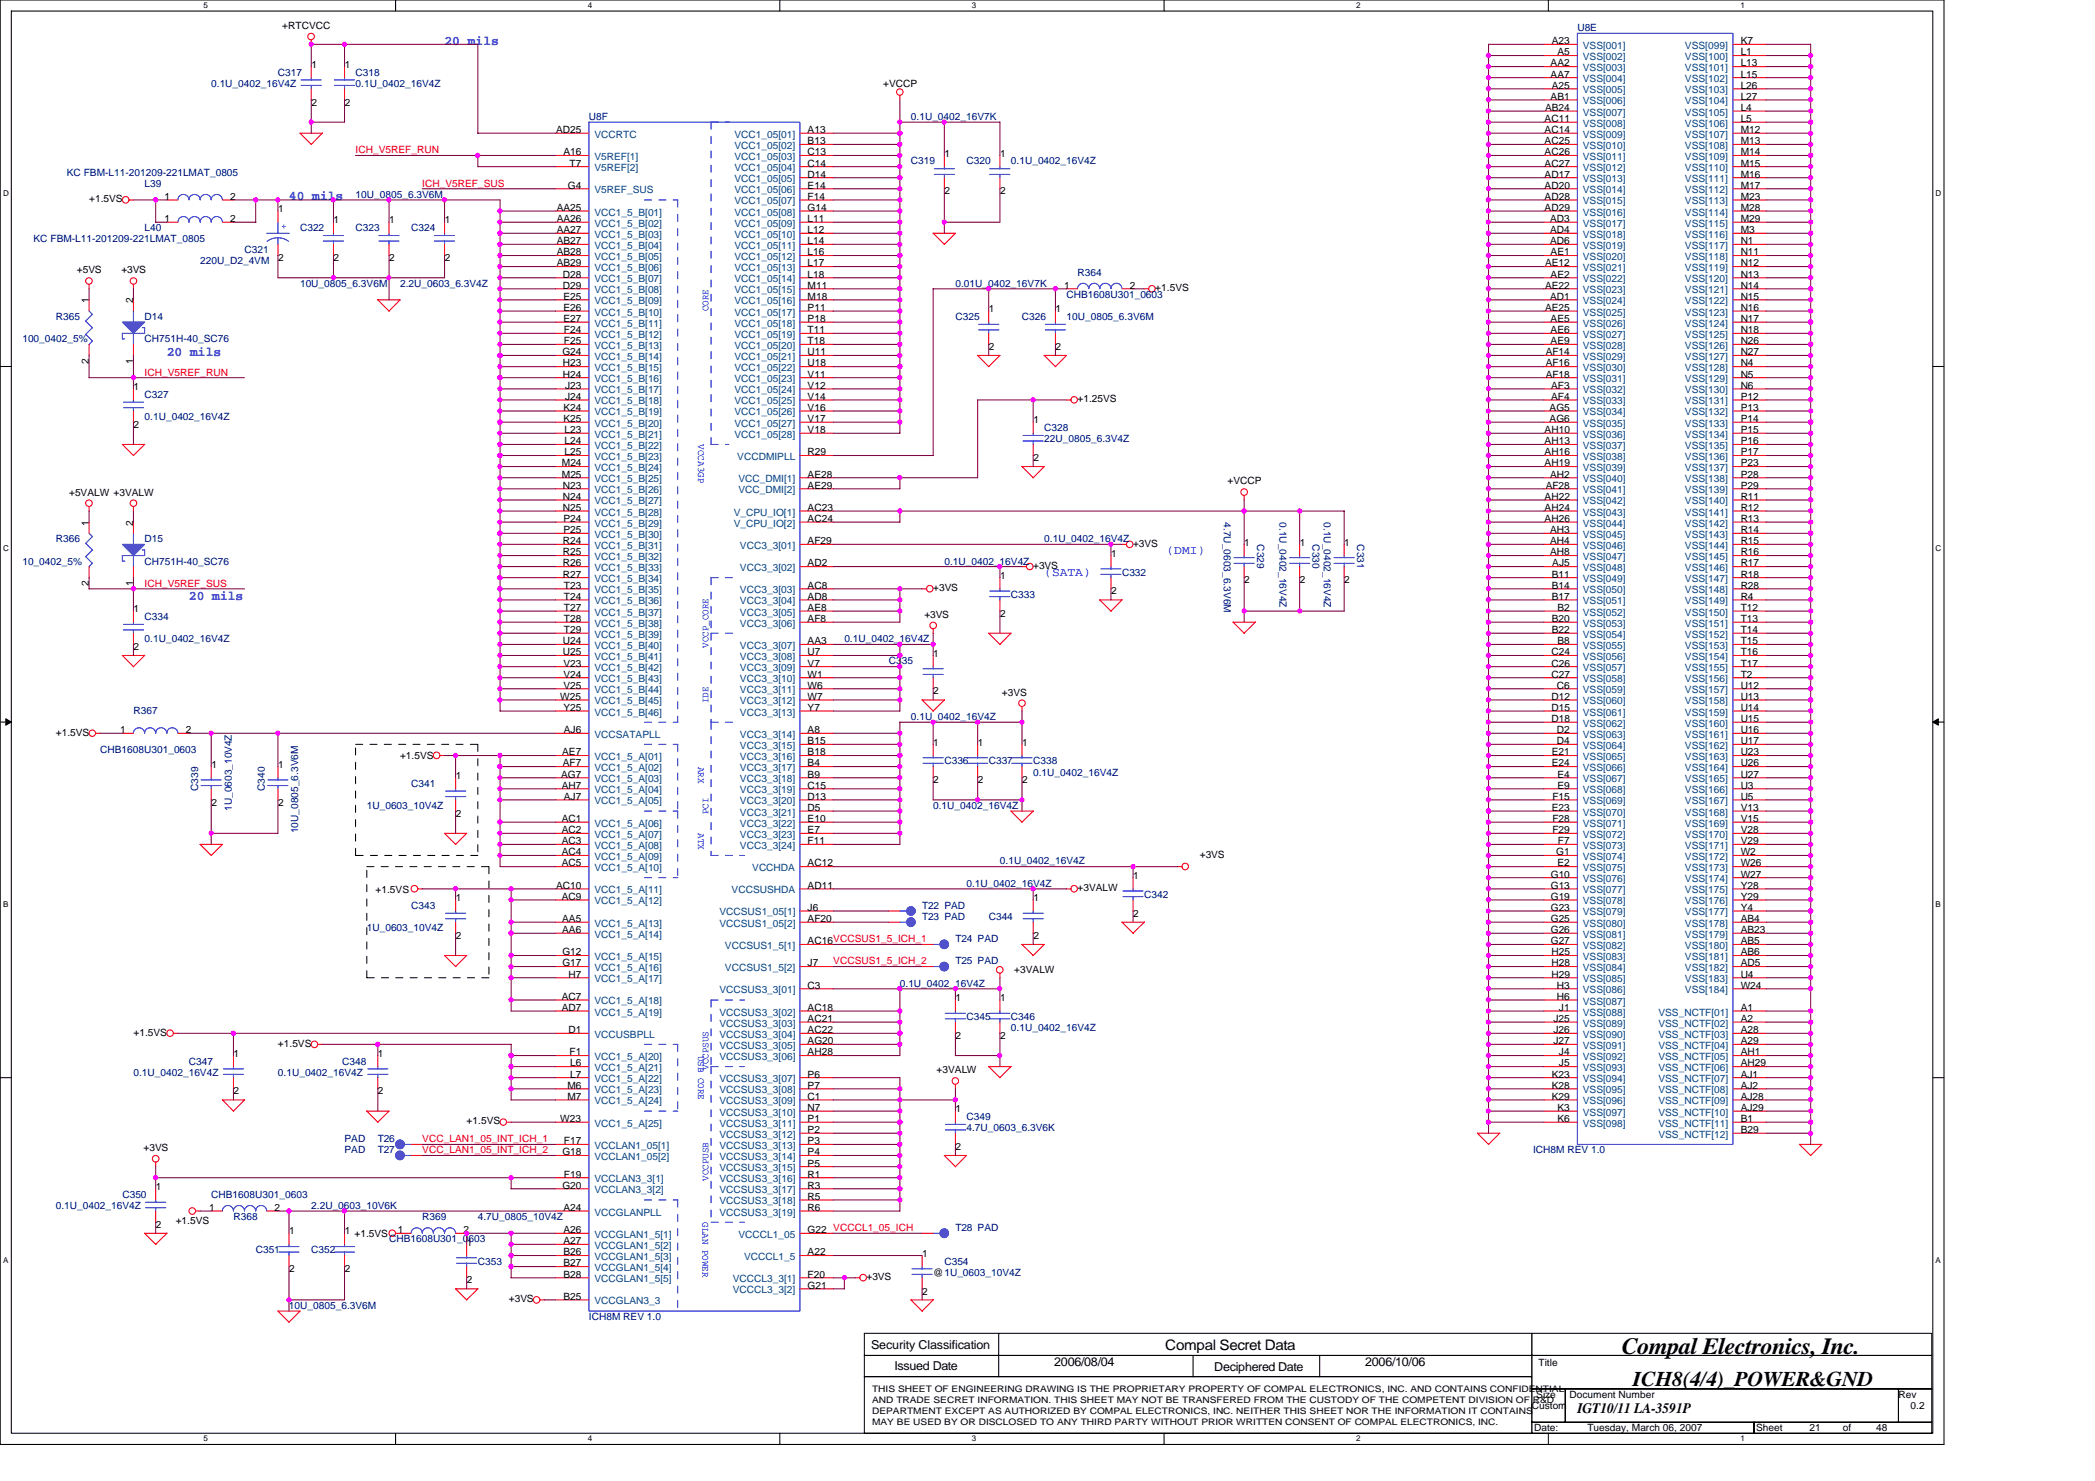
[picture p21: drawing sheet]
<svg xmlns="http://www.w3.org/2000/svg" width="297mm" height="210mm" viewBox="0 0 297 210" stroke-linecap="round" stroke-linejoin="round" font-family="sans-serif">
<defs><g id="words">
<text font-size="3.3" x="230" y="192">Compal Electronics, Inc.</text>
<text font-size="3" x="231.5" y="196.4">ICH8(4/4)_POWER&amp;GND</text>
<g font-size="2.1">
<text x="165.2" y="191.3">Compal Secret Data</text>
<text x="223.6" y="200.3">IGT10/11 LA-3591P</text>
</g>
<g font-size="1.9" fill="#00f">
<text x="63" y="6.3">20 mils</text>
<text x="41" y="28.3">40 mils</text>
<text x="23.7" y="50.4">20 mils</text>
<text x="26.8" y="85">20 mils</text>
</g>
<g font-size="1.7" fill="#00f">
<text x="148.1" y="81.7">(SATA)</text>
<text x="165.4" y="78.5">(DMI)</text>
</g>
<g font-size="1.7">
<text x="123.5" y="191.1">Security Classification</text>
<text x="126.8" y="194.1">Issued Date</text>
<text x="149.5" y="193.7">2006/08/04</text>
<text x="172.2" y="194.3">Deciphered Date</text>
<text x="193.6" y="193.7">2006/10/06</text>
</g>
<g font-size="1.4">
<text x="40" y="4.1">+RTCVCC</text>
<text x="44.2" y="9.6">1</text>
<text x="48.9" y="9.6">1</text>
<text x="219.9" y="9.4">AA2</text>
<text x="219.9" y="11">AA7</text>
<text x="220" y="6.3">A23</text>
<text x="220.8" y="7.9">A5</text>
<text x="246.8" y="6.3">K7</text>
<text x="246.8" y="7.9">L1</text>
<text x="246.8" y="9.4">L13</text>
<text x="246.8" y="11">L15</text>
<text x="44.2" y="15">2</text>
<text x="48.9" y="15">2</text>
<text x="125.2" y="12.3">+VCCP</text>
<text x="219" y="17.3">AC11</text>
<text x="219.1" y="15.7">AB24</text>
<text x="219.9" y="14.1">AB1</text>
<text x="220" y="12.6">A25</text>
<text x="246.8" y="12.6">L26</text>
<text x="246.8" y="14.1">L27</text>
<text x="246.8" y="15.7">L4</text>
<text x="246.8" y="17.3">L5</text>
<text x="78.9" y="18.9">AD25</text>
<text x="79.9" y="22">A16</text>
<text x="80.7" y="23.6">T7</text>
<text x="114.5" y="18.9">A13</text>
<text x="114.5" y="20.4">B13</text>
<text x="114.5" y="22">C13</text>
<text x="114.5" y="23.6">C14</text>
<text x="133.9" y="22.2">1</text>
<text x="141.8" y="22.2">1</text>
<text x="219" y="18.9">AC14</text>
<text x="219" y="20.4">AC25</text>
<text x="219" y="22">AC26</text>
<text x="219" y="23.6">AC27</text>
<text x="246.8" y="18.9">M12</text>
<text x="246.8" y="20.4">M13</text>
<text x="246.8" y="22">M14</text>
<text x="246.8" y="23.6">M15</text>
<text x="12.6" y="28.7">+1.5VS</text>
<text x="23.3" y="28.3">1</text>
<text x="32.6" y="28.3">2</text>
<text x="78.9" y="29.9">AA25</text>
<text x="80.5" y="26.7">G4</text>
<text x="114.5" y="25.2">D14</text>
<text x="114.5" y="26.7">E14</text>
<text x="114.5" y="28.3">F14</text>
<text x="114.5" y="29.9">G14</text>
<text x="133.9" y="27.6">2</text>
<text x="141.8" y="27.6">2</text>
<text x="219" y="25.2">AD17</text>
<text x="219" y="26.7">AD20</text>
<text x="219" y="28.3">AD28</text>
<text x="219" y="29.9">AD29</text>
<text x="246.8" y="25.2">M16</text>
<text x="246.8" y="26.7">M17</text>
<text x="246.8" y="28.3">M23</text>
<text x="246.8" y="29.9">M28</text>
<text x="23.3" y="31.5">1</text>
<text x="32.6" y="31.5">2</text>
<text x="39.4" y="30.1">1</text>
<text x="47.3" y="31.6">1</text>
<text x="55.2" y="31.6">1</text>
<text x="63.1" y="31.6">1</text>
<text x="78.9" y="31.5">AA26</text>
<text x="78.9" y="33">AA27</text>
<text x="78.9" y="34.6">AB27</text>
<text x="114.5" y="31.5">L11</text>
<text x="114.5" y="33">L12</text>
<text x="114.5" y="34.6">L14</text>
<text x="219.8" y="31.5">AD3</text>
<text x="219.8" y="33">AD4</text>
<text x="219.8" y="34.6">AD6</text>
<text x="246.8" y="31.5">M29</text>
<text x="246.8" y="33">M3</text>
<text x="246.8" y="34.6">N1</text>
<text x="10.9" y="38.7">+5VS</text>
<text x="17.2" y="38.7">+3VS</text>
<text x="39.4" y="37">2</text>
<text x="47.3" y="37">2</text>
<text x="55.2" y="37">2</text>
<text x="63.1" y="37">2</text>
<text x="78.9" y="36.2">AB28</text>
<text x="78.9" y="37.8">AB29</text>
<text x="79.8" y="39.3">D28</text>
<text x="79.8" y="40.9">D29</text>
<text x="114.5" y="36.2">L16</text>
<text x="114.5" y="37.8">L17</text>
<text x="114.5" y="39.3">L18</text>
<text x="114.5" y="40.9">M11</text>
<text x="150.9" y="40.9">1</text>
<text x="160.2" y="40.9">2</text>
<text x="163.8" y="41.3">+1.5VS</text>
<text x="219.1" y="37.8">AE12</text>
<text x="219.1" y="40.9">AE22</text>
<text x="219.9" y="36.2">AE1</text>
<text x="219.9" y="39.3">AE2</text>
<text x="246.8" y="36.2">N11</text>
<text x="246.8" y="37.8">N12</text>
<text x="246.8" y="39.3">N13</text>
<text x="246.8" y="40.9">N14</text>
<text x="12.6" y="43" transform="rotate(-90 12.6 43)">1</text>
<text x="18.9" y="43" transform="rotate(-90 18.9 43)">2</text>
<text x="79.9" y="42.5">E25</text>
<text x="79.9" y="44.1">E26</text>
<text x="79.9" y="45.6">E27</text>
<text x="80" y="47.2">F24</text>
<text x="114.5" y="42.5">M18</text>
<text x="114.5" y="44.1">P11</text>
<text x="114.5" y="45.6">P18</text>
<text x="114.5" y="47.2">T11</text>
<text x="140.2" y="44.2">1</text>
<text x="149.7" y="44.2">1</text>
<text x="219.1" y="44.1">AE25</text>
<text x="219.8" y="42.5">AD1</text>
<text x="219.9" y="45.6">AE5</text>
<text x="219.9" y="47.2">AE6</text>
<text x="246.8" y="42.5">N15</text>
<text x="246.8" y="44.1">N16</text>
<text x="246.8" y="45.6">N17</text>
<text x="246.8" y="47.2">N18</text>
<text x="12.6" y="51.6" transform="rotate(-90 12.6 51.6)">2</text>
<text x="18.9" y="51.6" transform="rotate(-90 18.9 51.6)">1</text>
<text x="79.7" y="50.4">G24</text>
<text x="79.8" y="51.9">H23</text>
<text x="79.8" y="53.5">H24</text>
<text x="80" y="48.8">F25</text>
<text x="114.5" y="48.8">T18</text>
<text x="114.5" y="51.9">U18</text>
<text x="114.5" y="53.5">V11</text>
<text x="114.5" y="50.4">U11</text>
<text x="140.2" y="49.6">2</text>
<text x="149.7" y="49.6">2</text>
<text x="219.2" y="50.4">AF14</text>
<text x="219.2" y="51.9">AF16</text>
<text x="219.2" y="53.5">AF18</text>
<text x="219.9" y="48.8">AE9</text>
<text x="246.8" y="48.8">N26</text>
<text x="246.8" y="50.4">N27</text>
<text x="246.8" y="51.9">N4</text>
<text x="246.8" y="53.5">N5</text>
<text x="18.9" y="55.3">1</text>
<text x="79.9" y="58.2">K24</text>
<text x="79.9" y="59.8">K25</text>
<text x="80.1" y="55.1">J23</text>
<text x="80.1" y="56.7">J24</text>
<text x="114.5" y="59.8">V17</text>
<text x="114.5" y="56.7">V14</text>
<text x="114.5" y="58.2">V16</text>
<text x="114.5" y="55.1">V12</text>
<text x="146.5" y="60">1</text>
<text x="152.8" y="57">+1.25VS</text>
<text x="219.7" y="58.2">AG5</text>
<text x="219.7" y="59.8">AG6</text>
<text x="219.9" y="55.1">AF3</text>
<text x="219.9" y="56.7">AF4</text>
<text x="246.8" y="55.1">N6</text>
<text x="246.8" y="56.7">P12</text>
<text x="246.8" y="58.2">P13</text>
<text x="246.8" y="59.8">P14</text>
<text x="18.9" y="60.6">2</text>
<text x="80" y="61.4">L23</text>
<text x="80" y="63">L24</text>
<text x="80" y="64.5">L25</text>
<text x="114.5" y="64.5">R29</text>
<text x="114.5" y="61.4">V18</text>
<text x="146.5" y="65.4">2</text>
<text x="219" y="61.4">AH10</text>
<text x="219" y="63">AH13</text>
<text x="219" y="64.5">AH16</text>
<text x="246.8" y="61.4">P15</text>
<text x="246.8" y="63">P16</text>
<text x="246.8" y="64.5">P17</text>
<text x="9.8" y="70.2">+5VALW +3VALW</text>
<text x="79.7" y="66.1">M24</text>
<text x="79.7" y="67.7">M25</text>
<text x="79.8" y="69.3">N23</text>
<text x="79.8" y="70.8">N24</text>
<text x="114.5" y="69.3">AE29</text>
<text x="114.5" y="67.7">AE28</text>
<text x="174.1" y="68.7">+VCCP</text>
<text x="219" y="66.1">AH19</text>
<text x="219" y="70.8">AH22</text>
<text x="219.2" y="69.3">AF28</text>
<text x="219.8" y="67.7">AH2</text>
<text x="246.8" y="66.1">P23</text>
<text x="246.8" y="67.7">P28</text>
<text x="246.8" y="69.3">P29</text>
<text x="246.8" y="70.8">R11</text>
<text x="12.6" y="74.5" transform="rotate(-90 12.6 74.5)">1</text>
<text x="18.9" y="74.5" transform="rotate(-90 18.9 74.5)">2</text>
<text x="79.8" y="72.4">N25</text>
<text x="79.8" y="77.1">R24</text>
<text x="79.9" y="74">P24</text>
<text x="79.9" y="75.6">P25</text>
<text x="114.5" y="77.1">AF29</text>
<text x="114.5" y="72.4">AC23</text>
<text x="114.5" y="74">AC24</text>
<text x="160.7" y="77.5">+3VS</text>
<text x="176.4" y="77.3">1</text>
<text x="184.3" y="77.3">1</text>
<text x="190.6" y="77.3">1</text>
<text x="219" y="72.4">AH24</text>
<text x="219" y="74">AH26</text>
<text x="219.8" y="75.6">AH3</text>
<text x="219.8" y="77.1">AH4</text>
<text x="246.8" y="72.4">R12</text>
<text x="246.8" y="74">R13</text>
<text x="246.8" y="75.6">R14</text>
<text x="246.8" y="77.1">R15</text>
<text x="12.6" y="83.1" transform="rotate(-90 12.6 83.1)">2</text>
<text x="18.9" y="83.1" transform="rotate(-90 18.9 83.1)">1</text>
<text x="79.8" y="78.7">R25</text>
<text x="79.8" y="80.3">R26</text>
<text x="79.8" y="81.9">R27</text>
<text x="80" y="83.4">T23</text>
<text x="114.5" y="80.3">AD2</text>
<text x="114.5" y="83.4">AC8</text>
<text x="132.3" y="83.8">+3VS</text>
<text x="141.8" y="82">1</text>
<text x="146.5" y="80.6">+3VS</text>
<text x="157.5" y="78.9">1</text>
<text x="176.4" y="82.7">2</text>
<text x="184.3" y="82.7">2</text>
<text x="190.6" y="82.7">2</text>
<text x="219.8" y="78.7">AH8</text>
<text x="220" y="81.9">B11</text>
<text x="220" y="83.4">B14</text>
<text x="220.1" y="80.3">AJ5</text>
<text x="246.8" y="78.7">R16</text>
<text x="246.8" y="80.3">R17</text>
<text x="246.8" y="81.9">R18</text>
<text x="246.8" y="83.4">R28</text>
<text x="18.9" y="86.8">1</text>
<text x="80" y="85">T24</text>
<text x="80" y="86.6">T27</text>
<text x="80" y="88.2">T28</text>
<text x="80" y="89.7">T29</text>
<text x="114.5" y="88.2">AF8</text>
<text x="114.5" y="86.6">AE8</text>
<text x="114.5" y="85">AD8</text>
<text x="131.1" y="87.6">+3VS</text>
<text x="141.8" y="87.4">2</text>
<text x="157.5" y="84.2">2</text>
<text x="220" y="85">B17</text>
<text x="220" y="88.2">B20</text>
<text x="220" y="89.7">B22</text>
<text x="220.8" y="86.6">B2</text>
<text x="246.8" y="85">R4</text>
<text x="246.8" y="86.6">T12</text>
<text x="246.8" y="88.2">T13</text>
<text x="246.8" y="89.7">T14</text>
<text x="18.9" y="92.1">2</text>
<text x="79.8" y="91.3">U24</text>
<text x="79.8" y="92.9">U25</text>
<text x="79.9" y="94.5">V23</text>
<text x="114.5" y="91.3">AA3</text>
<text x="114.5" y="92.9">U7</text>
<text x="114.5" y="94.5">V7</text>
<text x="132.3" y="93.1">1</text>
<text x="220" y="92.9">C24</text>
<text x="220" y="94.5">C26</text>
<text x="220.8" y="91.3">B8</text>
<text x="246.8" y="91.3">T15</text>
<text x="246.8" y="92.9">T16</text>
<text x="246.8" y="94.5">T17</text>
<text x="79.4" y="99.2">W25</text>
<text x="79.9" y="96">V24</text>
<text x="79.9" y="100.8">Y25</text>
<text x="79.9" y="97.6">V25</text>
<text x="114.5" y="96">W1</text>
<text x="114.5" y="97.6">W6</text>
<text x="114.5" y="99.2">W7</text>
<text x="114.5" y="100.8">Y7</text>
<text x="132.3" y="98.4">2</text>
<text x="142.1" y="98.6">+3VS</text>
<text x="220" y="96">C27</text>
<text x="220" y="99.2">D12</text>
<text x="220" y="100.8">D15</text>
<text x="220.7" y="97.6">C6</text>
<text x="246.8" y="96">T2</text>
<text x="246.8" y="97.6">U12</text>
<text x="246.8" y="99.2">U13</text>
<text x="246.8" y="100.8">U14</text>
<text x="7.9" y="104.2">+1.5VS</text>
<text x="17" y="103.9">1</text>
<text x="26.3" y="103.9">2</text>
<text x="56.7" y="107.6">+1.5VS</text>
<text x="79.7" y="107.1">AE7</text>
<text x="79.9" y="103.9">AJ6</text>
<text x="114.5" y="105.5">B15</text>
<text x="114.5" y="107.1">B18</text>
<text x="114.5" y="103.9">A8</text>
<text x="132.3" y="105.7">1</text>
<text x="138.6" y="105.7">1</text>
<text x="144.9" y="105.7">1</text>
<text x="220" y="102.3">D18</text>
<text x="220" y="107.1">E21</text>
<text x="220.7" y="103.9">D2</text>
<text x="220.7" y="105.5">D4</text>
<text x="246.8" y="102.3">U15</text>
<text x="246.8" y="103.9">U16</text>
<text x="246.8" y="105.5">U17</text>
<text x="246.8" y="107.1">U23</text>
<text x="30" y="108.8">1</text>
<text x="39.4" y="108.8">1</text>
<text x="64.6" y="110.4">1</text>
<text x="79.6" y="110.2">AG7</text>
<text x="79.6" y="111.8">AH7</text>
<text x="79.8" y="108.6">AF7</text>
<text x="79.9" y="113.3">AJ7</text>
<text x="114.5" y="108.6">B4</text>
<text x="114.5" y="110.2">B9</text>
<text x="114.5" y="111.8">C15</text>
<text x="114.5" y="113.3">D13</text>
<text x="132.3" y="111">2</text>
<text x="138.6" y="111">2</text>
<text x="144.9" y="111">2</text>
<text x="220" y="108.6">E24</text>
<text x="220.1" y="113.3">F15</text>
<text x="220.8" y="110.2">E4</text>
<text x="220.8" y="111.8">E9</text>
<text x="246.8" y="108.6">U26</text>
<text x="246.8" y="110.2">U27</text>
<text x="246.8" y="111.8">U3</text>
<text x="246.8" y="113.3">U5</text>
<text x="30" y="114.2">2</text>
<text x="39.4" y="114.2">2</text>
<text x="64.6" y="115.7">2</text>
<text x="79.6" y="116.5">AC1</text>
<text x="79.6" y="118.1">AC2</text>
<text x="79.6" y="119.7">AC3</text>
<text x="114.5" y="114.9">D5</text>
<text x="114.5" y="116.5">E10</text>
<text x="114.5" y="118.1">E7</text>
<text x="114.5" y="119.7">F11</text>
<text x="220" y="114.9">E23</text>
<text x="220.1" y="116.5">F28</text>
<text x="220.1" y="118.1">F29</text>
<text x="220.9" y="119.7">F7</text>
<text x="246.8" y="114.9">V13</text>
<text x="246.8" y="116.5">V15</text>
<text x="246.8" y="118.1">V28</text>
<text x="246.8" y="119.7">V29</text>
<text x="78.9" y="126">AC10</text>
<text x="79.6" y="121.2">AC4</text>
<text x="79.6" y="122.8">AC5</text>
<text x="114.5" y="122.8">AC12</text>
<text x="114.5" y="126">AD11</text>
<text x="160.7" y="124.6">1</text>
<text x="170.1" y="121.6">+3VS</text>
<text x="219.9" y="124.4">G10</text>
<text x="219.9" y="126">G13</text>
<text x="220.7" y="121.2">G1</text>
<text x="220.8" y="122.8">E2</text>
<text x="246.8" y="121.2">W2</text>
<text x="246.8" y="122.8">W26</text>
<text x="246.8" y="124.4">W27</text>
<text x="246.8" y="126">Y28</text>
<text x="53.3" y="126.6">+1.5VS</text>
<text x="64.6" y="127.7">1</text>
<text x="79.6" y="127.5">AC9</text>
<text x="79.7" y="130.7">AA5</text>
<text x="114.5" y="129.1">J6</text>
<text x="114.5" y="130.7">AF20</text>
<text x="146.5" y="127.7">1</text>
<text x="152.8" y="126.3">+3VALW</text>
<text x="160.7" y="129.9">2</text>
<text x="219.9" y="127.5">G19</text>
<text x="219.9" y="129.1">G23</text>
<text x="219.9" y="130.7">G25</text>
<text x="246.8" y="127.5">Y29</text>
<text x="246.8" y="129.1">Y4</text>
<text x="246.8" y="130.7">AB4</text>
<text x="64.6" y="133.1">2</text>
<text x="79.7" y="132.2">AA6</text>
<text x="79.7" y="135.4">G12</text>
<text x="79.7" y="137">G17</text>
<text x="114.5" y="133.8">AC16VCCSUS1_5_ICH_1</text>
<text x="114.5" y="137">J7</text>
<text x="143.8" y="138">+3VALW</text>
<text x="146.5" y="133.1">2</text>
<text x="219.9" y="132.2">G26</text>
<text x="219.9" y="133.8">G27</text>
<text x="220" y="135.4">H25</text>
<text x="220" y="137">H28</text>
<text x="246.8" y="132.2">AB23</text>
<text x="246.8" y="133.8">AB5</text>
<text x="246.8" y="135.4">AB6</text>
<text x="246.8" y="137">AD5</text>
<text x="79.6" y="143.3">AD7</text>
<text x="79.6" y="141.7">AC7</text>
<text x="80.6" y="138.6">H7</text>
<text x="114.5" y="143.3">AC18</text>
<text x="114.5" y="140.1">C3</text>
<text x="135.5" y="141.9">1</text>
<text x="141.8" y="141.9">1</text>
<text x="220" y="138.6">H29</text>
<text x="220.7" y="140.1">H3</text>
<text x="220.7" y="141.7">H6</text>
<text x="221" y="143.3">J1</text>
<text x="246.8" y="143.3">A1</text>
<text x="246.8" y="138.6">U4</text>
<text x="246.8" y="140.1">W24</text>
<text x="18.9" y="146.8">+1.5VS</text>
<text x="33.1" y="149.8">1</text>
<text x="39.4" y="148.4">+1.5VS</text>
<text x="53.6" y="149.8">1</text>
<text x="80.6" y="146.4">D1</text>
<text x="80.7" y="149.6">F1</text>
<text x="114.5" y="144.8">AC21</text>
<text x="114.5" y="146.4">AC22</text>
<text x="114.5" y="148">AG20</text>
<text x="114.5" y="149.6">AH28</text>
<text x="135.5" y="147.2">2</text>
<text x="141.8" y="147.2">2</text>
<text x="220.3" y="144.8">J25</text>
<text x="220.3" y="146.4">J26</text>
<text x="220.3" y="148">J27</text>
<text x="221" y="149.6">J4</text>
<text x="246.8" y="144.8">A2</text>
<text x="246.8" y="146.4">A28</text>
<text x="246.8" y="148">A29</text>
<text x="246.8" y="149.6">AH1</text>
<text x="33.1" y="155.1">2</text>
<text x="53.6" y="155.1">2</text>
<text x="80.5" y="154.3">M6</text>
<text x="80.5" y="155.9">M7</text>
<text x="80.8" y="151.2">L6</text>
<text x="80.8" y="152.7">L7</text>
<text x="114.5" y="152.7">P6</text>
<text x="114.5" y="154.3">P7</text>
<text x="114.5" y="155.9">C1</text>
<text x="132.8" y="152.1">+3VALW</text>
<text x="220" y="152.7">K23</text>
<text x="220" y="154.3">K28</text>
<text x="220" y="155.9">K29</text>
<text x="221" y="151.2">J5</text>
<text x="246.8" y="151.2">AH29</text>
<text x="246.8" y="152.7">AJ1</text>
<text x="246.8" y="154.3">AJ2</text>
<text x="246.8" y="155.9">AJ28</text>
<text x="66.2" y="159.4">+1.5VS</text>
<text x="79.4" y="159">W23</text>
<text x="114.5" y="157.5">N7</text>
<text x="114.5" y="159">P1</text>
<text x="114.5" y="160.6">P2</text>
<text x="135.5" y="157.6">1</text>
<text x="220.8" y="157.5">K3</text>
<text x="220.8" y="159">K6</text>
<text x="246.8" y="157.5">AJ29</text>
<text x="246.8" y="159">B1</text>
<text x="246.8" y="160.6">B29</text>
<text x="20.3" y="163.2">+3VS</text>
<text x="79.7" y="163.7">G18</text>
<text x="80" y="162.2">F17</text>
<text x="80" y="166.9">F19</text>
<text x="114.5" y="162.2">P3</text>
<text x="114.5" y="163.7">P4</text>
<text x="114.5" y="165.3">P5</text>
<text x="114.5" y="166.9">R1</text>
<text x="135.5" y="163">2</text>
<text x="22.1" y="168.7">1</text>
<text x="24.9" y="173.5">+1.5VS</text>
<text x="29.7" y="171.6">1</text>
<text x="38.9" y="171.6">2</text>
<text x="79.7" y="168.5">G20</text>
<text x="79.9" y="171.6">A24</text>
<text x="114.5" y="168.5">R3</text>
<text x="114.5" y="170.1">R5</text>
<text x="114.5" y="171.6">R6</text>
<text x="22.1" y="174">2</text>
<text x="41" y="174.9">1</text>
<text x="48.9" y="174.9">1 +1.5VS</text>
<text x="56.4" y="174.8">1</text>
<text x="65.7" y="174.8">2</text>
<text x="66.2" y="176.5">1</text>
<text x="79.9" y="179.5">B27</text>
<text x="79.9" y="176.3">A27</text>
<text x="79.9" y="177.9">B26</text>
<text x="79.9" y="174.8">A26</text>
<text x="114.5" y="174.8">G22 VCCCL1_05_ICH</text>
<text x="114.5" y="177.9">A22</text>
<text x="130.8" y="178.1">1</text>
<text x="41" y="180.3">2</text>
<text x="48.9" y="180.3">2</text>
<text x="66.2" y="181.9">2</text>
<text x="72.2" y="184.6">+3VS</text>
<text x="79.9" y="181.1">B28</text>
<text x="79.9" y="184.2">B25</text>
<text x="114.5" y="182.6">G21</text>
<text x="114.5" y="181.1">F20</text>
<text x="122.9" y="181.4">+3VS</text>
<text x="130.8" y="183.5">2</text>
<text x="132.3" y="180.8">@1U_0603_10V4Z</text>
<text x="218.1" y="193.5">Title</text>
<text x="217.2" y="199.7">Custom</text>
<text x="217.5" y="202.8">Date:</text>
<text x="217.8" y="198.1">Size</text>
<text x="222.5" y="198.1">Document Number</text>
<text x="225.1" y="202.8">Tuesday, March 06, 2007</text>
<text x="249" y="202.8">Sheet</text>
<text x="256.6" y="202.8">21</text>
<text x="261.3" y="202.8">of</text>
<text x="266" y="202.8">48</text>
<text x="269.2" y="198.1">Rev</text>
<text x="270.9" y="199.7">0.2</text>
</g>
<g font-size="1.4" fill="#000080">
<text x="223.6" y="4.4">U8E</text>
<text x="39.4" y="10.7">C317</text>
<text x="50.4" y="10.7">C318</text>
<text x="29.9" y="12.3">0.1U_0402_16V4Z</text>
<text x="50.4" y="12.3">0.1U_0402_16V4Z</text>
<text x="83.5" y="17">U8F</text>
<text x="129.2" y="17">0.1U_0402_16V7K</text>
<text x="129.2" y="23.3">C319</text>
<text x="137" y="23.3">C320</text>
<text x="143.3" y="23.3">0.1U_0402_16V4Z</text>
<text x="9.5" y="24.9">KC FBM-L11-201209-221LMAT_0805</text>
<text x="20.5" y="26.5">L39</text>
<text x="50.4" y="28">10U_0805_6.3V6M</text>
<text x="4.8" y="34.3">KC FBM-L11-201209-221LMAT_0805</text>
<text x="20.5" y="32.8">L40</text>
<text x="34.7" y="35.9">C321</text>
<text x="42.5" y="32.8">C322</text>
<text x="50.4" y="32.8">C323</text>
<text x="58.3" y="32.8">C324</text>
<text x="28.4" y="37.5">220U_D2_4VM</text>
<text x="42.5" y="40.6">10U_0805_6.3V6M</text>
<text x="56.7" y="40.6">2.2U_0603_6.3V4Z</text>
<text x="135.5" y="40.6">0.01U_0402_16V7K</text>
<text x="152.8" y="39.1">R364</text>
<text x="7.9" y="45.4">R365</text>
<text x="20.5" y="45.4">D14</text>
<text x="135.5" y="45.4">C325</text>
<text x="144.9" y="45.4">C326</text>
<text x="151.2" y="45.4">10U_0805_6.3V6M</text>
<text x="151.2" y="42.2">CHB1608U301_0603</text>
<text x="3.2" y="48.5">100_0402_5%</text>
<text x="20.5" y="48.5">CH751H-40_SC76</text>
<text x="20.5" y="56.4">C327</text>
<text x="20.5" y="59.5">0.1U_0402_16V4Z</text>
<text x="148.1" y="61.1">C328</text>
<text x="148.1" y="62.7">22U_0805_6.3V4Z</text>
<text x="7.9" y="76.9">R366</text>
<text x="20.5" y="76.9">D15</text>
<text x="148.1" y="76.9">0.1U_0402_16V4Z</text>
<text x="173.5" y="74" transform="rotate(90 173.5 74)">4.7U_0603_6.3V6M</text>
<text x="178.2" y="77.2" transform="rotate(90 178.2 77.2)">C329</text>
<text x="181.4" y="74" transform="rotate(90 181.4 74)">0.1U_0402_16V4Z</text>
<text x="186.1" y="77.2" transform="rotate(90 186.1 77.2)">C330</text>
<text x="187.7" y="74" transform="rotate(90 187.7 74)">0.1U_0402_16V4Z</text>
<text x="192.4" y="77.2" transform="rotate(90 192.4 77.2)">C331</text>
<text x="3.2" y="80">10_0402_5%</text>
<text x="20.5" y="80">CH751H-40_SC76</text>
<text x="133.9" y="80">0.1U_0402_16V4Z</text>
<text x="159.1" y="81.6">C332</text>
<text x="20.5" y="87.9">C334</text>
<text x="143.3" y="84.7">C333</text>
<text x="20.5" y="91">0.1U_0402_16V4Z</text>
<text x="119.7" y="91">0.1U_0402_16V4Z</text>
<text x="126" y="94.2">C335</text>
<text x="18.9" y="101.3">R367</text>
<text x="14.2" y="106.8">CHB1608U301_0603</text>
<text x="129.2" y="102">0.1U_0402_16V4Z</text>
<text x="28.1" y="112.1" transform="rotate(-90 28.1 112.1)">C339</text>
<text x="37.6" y="112.1" transform="rotate(-90 37.6 112.1)">C340</text>
<text x="58.3" y="111.5">C341</text>
<text x="133.9" y="108.4">C336</text>
<text x="140.2" y="108.4">C337</text>
<text x="146.5" y="108.4">C338</text>
<text x="146.5" y="109.9">0.1U_0402_16V4Z</text>
<text x="32.8" y="115" transform="rotate(-90 32.8 115)">1U_0603_10V4Z</text>
<text x="42.3" y="118.1" transform="rotate(-90 42.3 118.1)">10U_0805_6.3V6M</text>
<text x="52" y="114.6">1U_0603_10V4Z</text>
<text x="132.3" y="114.6">0.1U_0402_16V4Z</text>
<text x="137" y="125.7">0.1U_0402_16V4Z</text>
<text x="141.8" y="122.5">0.1U_0402_16V4Z</text>
<text x="52" y="132">1U_0603_10V4Z</text>
<text x="58.3" y="128.8">C343</text>
<text x="130.7" y="130.4">T23 PAD</text>
<text x="130.7" y="128.8">T22 PAD</text>
<text x="140.2" y="130.4">C344</text>
<text x="162.2" y="127.3">C342</text>
<text x="135.5" y="136.7">T25 PAD</text>
<text x="135.5" y="133.5">T24 PAD</text>
<text x="127.6" y="139.8">0.1U_0402_16V4Z</text>
<text x="137" y="144.6">C345</text>
<text x="143.3" y="144.6">C346</text>
<text x="143.3" y="146.1">0.1U_0402_16V4Z</text>
<text x="18.9" y="152.4">0.1U_0402_16V4Z</text>
<text x="26.8" y="150.9">C347</text>
<text x="39.4" y="152.4">0.1U_0402_16V4Z</text>
<text x="48.5" y="150.9">C348</text>
<text x="48.8" y="161.9">PAD</text>
<text x="53.6" y="161.9">T26</text>
<text x="137" y="158.7">C349</text>
<text x="137" y="160.3">4.7U_0603_6.3V6K</text>
<text x="48.8" y="163.5">PAD</text>
<text x="53.6" y="163.5">T27</text>
<text x="217.4" y="163.5">ICH8M REV 1.0</text>
<text x="7.9" y="171.3">0.1U_0402_16V4Z</text>
<text x="17.4" y="169.8">C350</text>
<text x="29.9" y="169.8">CHB1608U301_0603</text>
<text x="33.1" y="172.9">R368</text>
<text x="44.1" y="171.3">2.2U_0603_10V6K</text>
<text x="59.9" y="172.9">R369</text>
<text x="67.8" y="172.9">4.7U_0805_10V4Z</text>
<text x="36.3" y="177.6">C351</text>
<text x="44.1" y="177.6">C352</text>
<text x="55.2" y="176.1">CHB1608U301_0603</text>
<text x="67.8" y="179.2">C353</text>
<text x="133.9" y="179.2">C354</text>
<text x="135.5" y="174.5">T28 PAD</text>
<text x="41" y="185.5">10U_0805_6.3V6M</text>
<text x="83.5" y="187.1">ICH8M REV 1.0</text>
</g>
<g font-size="1.4" fill="#004080">
<text x="224.4" y="6.9">VSS[001]</text>
<text x="224.4" y="8.5">VSS[002]</text>
<text x="224.4" y="10.1">VSS[003]</text>
<text x="224.4" y="11.6">VSS[004]</text>
<text x="238.9" y="6.9">VSS[099]</text>
<text x="238.9" y="8.5">VSS[100]</text>
<text x="238.9" y="10.1">VSS[101]</text>
<text x="238.9" y="11.6">VSS[102]</text>
<text x="224.4" y="13.2">VSS[005]</text>
<text x="224.4" y="14.8">VSS[006]</text>
<text x="224.4" y="16.4">VSS[007]</text>
<text x="224.4" y="17.9">VSS[008]</text>
<text x="238.9" y="13.2">VSS[103]</text>
<text x="238.9" y="14.8">VSS[104]</text>
<text x="238.9" y="16.4">VSS[105]</text>
<text x="238.9" y="18">VSS[106]</text>
<text x="84.3" y="19.5">VCCRTC</text>
<text x="84.3" y="22.7">V5REF[1]</text>
<text x="104.1" y="19.5">VCC1_05[01]</text>
<text x="104.1" y="21.1">VCC1_05[02]</text>
<text x="104.1" y="22.7">VCC1_05[03]</text>
<text x="224.4" y="19.5">VSS[009]</text>
<text x="224.4" y="21.1">VSS[010]</text>
<text x="224.4" y="22.7">VSS[011]</text>
<text x="238.9" y="19.5">VSS[107]</text>
<text x="238.9" y="21.1">VSS[108]</text>
<text x="238.9" y="22.7">VSS[109]</text>
<text x="84.3" y="24.3">V5REF[2]</text>
<text x="84.3" y="27.4">V5REF_SUS</text>
<text x="104.1" y="24.3">VCC1_05[04]</text>
<text x="104.1" y="25.8">VCC1_05[05]</text>
<text x="104.1" y="27.4">VCC1_05[06]</text>
<text x="104.1" y="29">VCC1_05[07]</text>
<text x="224.4" y="24.3">VSS[012]</text>
<text x="224.4" y="25.8">VSS[013]</text>
<text x="224.4" y="27.4">VSS[014]</text>
<text x="224.4" y="29">VSS[015]</text>
<text x="238.9" y="24.3">VSS[110]</text>
<text x="238.9" y="25.8">VSS[111]</text>
<text x="238.9" y="27.4">VSS[112]</text>
<text x="238.9" y="29">VSS[113]</text>
<text x="84.3" y="30.5">VCC1_5_B[01]</text>
<text x="84.3" y="32.1">VCC1_5_B[02]</text>
<text x="84.3" y="33.7">VCC1_5_B[03]</text>
<text x="84.3" y="35.3">VCC1_5_B[04]</text>
<text x="104.1" y="30.5">VCC1_05[08]</text>
<text x="104.1" y="32.1">VCC1_05[09]</text>
<text x="104.1" y="33.7">VCC1_05[10]</text>
<text x="104.1" y="35.3">VCC1_05[11]</text>
<text x="224.4" y="30.5">VSS[016]</text>
<text x="224.4" y="32.1">VSS[017]</text>
<text x="224.4" y="33.7">VSS[018]</text>
<text x="224.4" y="35.3">VSS[019]</text>
<text x="238.9" y="30.5">VSS[114]</text>
<text x="238.9" y="32.1">VSS[115]</text>
<text x="238.9" y="33.7">VSS[116]</text>
<text x="238.9" y="35.3">VSS[117]</text>
<text x="84.3" y="36.9">VCC1_5_B[05]</text>
<text x="84.3" y="38.4">VCC1_5_B[06]</text>
<text x="84.3" y="40">VCC1_5_B[07]</text>
<text x="84.3" y="41.6">VCC1_5_B[08]</text>
<text x="104.1" y="36.9">VCC1_05[12]</text>
<text x="104.1" y="38.4">VCC1_05[13]</text>
<text x="104.1" y="40">VCC1_05[14]</text>
<text x="104.1" y="41.6">VCC1_05[15]</text>
<text x="224.4" y="36.9">VSS[020]</text>
<text x="224.4" y="38.4">VSS[021]</text>
<text x="224.4" y="40">VSS[022]</text>
<text x="224.4" y="41.6">VSS[023]</text>
<text x="238.9" y="36.9">VSS[118]</text>
<text x="238.9" y="38.4">VSS[119]</text>
<text x="238.9" y="40">VSS[120]</text>
<text x="238.9" y="41.6">VSS[121]</text>
<text x="84.3" y="43.1">VCC1_5_B[09]</text>
<text x="84.3" y="44.7">VCC1_5_B[10]</text>
<text x="84.3" y="46.3">VCC1_5_B[11]</text>
<text x="84.3" y="47.9">VCC1_5_B[12]</text>
<text x="104.1" y="43.1">VCC1_05[16]</text>
<text x="104.1" y="44.7">VCC1_05[17]</text>
<text x="104.1" y="46.3">VCC1_05[18]</text>
<text x="104.1" y="47.9">VCC1_05[19]</text>
<text x="224.4" y="43.1">VSS[024]</text>
<text x="224.4" y="44.7">VSS[025]</text>
<text x="224.4" y="46.3">VSS[026]</text>
<text x="224.4" y="47.9">VSS[027]</text>
<text x="238.9" y="43.1">VSS[122]</text>
<text x="238.9" y="44.7">VSS[123]</text>
<text x="238.9" y="46.3">VSS[124]</text>
<text x="238.9" y="47.9">VSS[125]</text>
<text x="84.3" y="49.4">VCC1_5_B[13]</text>
<text x="84.3" y="51">VCC1_5_B[14]</text>
<text x="84.3" y="52.6">VCC1_5_B[15]</text>
<text x="104.1" y="52.6">VCC1_05[22]</text>
<text x="104.1" y="51">VCC1_05[21]</text>
<text x="104.1" y="49.4">VCC1_05[20]</text>
<text x="224.4" y="49.4">VSS[028]</text>
<text x="224.4" y="51">VSS[029]</text>
<text x="224.4" y="52.6">VSS[030]</text>
<text x="238.9" y="49.4">VSS[126]</text>
<text x="238.9" y="51">VSS[127]</text>
<text x="238.9" y="52.6">VSS[128]</text>
<text x="84.3" y="54.2">VCC1_5_B[16]</text>
<text x="84.3" y="55.8">VCC1_5_B[17]</text>
<text x="84.3" y="57.3">VCC1_5_B[18]</text>
<text x="84.3" y="58.9">VCC1_5_B[19]</text>
<text x="104.1" y="57.3">VCC1_05[25]</text>
<text x="104.1" y="54.2">VCC1_05[23]</text>
<text x="104.1" y="58.9">VCC1_05[26]</text>
<text x="104.1" y="55.8">VCC1_05[24]</text>
<text x="224.4" y="54.2">VSS[031]</text>
<text x="224.4" y="55.8">VSS[032]</text>
<text x="224.4" y="57.3">VSS[033]</text>
<text x="224.4" y="58.9">VSS[034]</text>
<text x="238.9" y="54.2">VSS[129]</text>
<text x="238.9" y="55.8">VSS[130]</text>
<text x="238.9" y="57.3">VSS[131]</text>
<text x="238.9" y="58.9">VSS[132]</text>
<text x="84.3" y="60.5">VCC1_5_B[20]</text>
<text x="84.3" y="62">VCC1_5_B[21]</text>
<text x="84.3" y="63.6">VCC1_5_B[22]</text>
<text x="84.3" y="65.2">VCC1_5_B[23]</text>
<text x="104.1" y="60.5">VCC1_05[27]</text>
<text x="104.1" y="62">VCC1_05[28]</text>
<text x="104.5" y="65.2">VCCDMIPLL</text>
<text x="224.4" y="60.5">VSS[035]</text>
<text x="224.4" y="62">VSS[036]</text>
<text x="224.4" y="63.6">VSS[037]</text>
<text x="224.4" y="65.2">VSS[038]</text>
<text x="238.9" y="60.5">VSS[133]</text>
<text x="238.9" y="62">VSS[134]</text>
<text x="238.9" y="63.6">VSS[135]</text>
<text x="238.9" y="65.2">VSS[136]</text>
<text x="84.3" y="66.8">VCC1_5_B[24]</text>
<text x="84.3" y="68.3">VCC1_5_B[25]</text>
<text x="84.3" y="69.9">VCC1_5_B[26]</text>
<text x="84.3" y="71.5">VCC1_5_B[27]</text>
<text x="104.7" y="69.9">VCC_DMI[2]</text>
<text x="104.7" y="68.3">VCC_DMI[1]</text>
<text x="224.4" y="66.8">VSS[039]</text>
<text x="224.4" y="68.3">VSS[040]</text>
<text x="224.4" y="69.9">VSS[041]</text>
<text x="224.4" y="71.5">VSS[042]</text>
<text x="238.9" y="66.8">VSS[137]</text>
<text x="238.9" y="68.3">VSS[138]</text>
<text x="238.9" y="69.9">VSS[139]</text>
<text x="238.9" y="71.5">VSS[140]</text>
<text x="84.3" y="73.1">VCC1_5_B[28]</text>
<text x="84.3" y="74.6">VCC1_5_B[29]</text>
<text x="84.3" y="76.2">VCC1_5_B[30]</text>
<text x="84.3" y="77.8">VCC1_5_B[31]</text>
<text x="104" y="73.1">V_CPU_IO[1]</text>
<text x="104" y="74.6">V_CPU_IO[2]</text>
<text x="104.9" y="77.8">VCC3_3[01]</text>
<text x="224.4" y="73.1">VSS[043]</text>
<text x="224.4" y="74.6">VSS[044]</text>
<text x="224.4" y="76.2">VSS[045]</text>
<text x="224.4" y="77.8">VSS[046]</text>
<text x="238.9" y="73.1">VSS[141]</text>
<text x="238.9" y="74.6">VSS[142]</text>
<text x="238.9" y="76.2">VSS[143]</text>
<text x="238.9" y="77.8">VSS[144]</text>
<text x="84.3" y="79.4">VCC1_5_B[32]</text>
<text x="84.3" y="80.9">VCC1_5_B[33]</text>
<text x="84.3" y="82.5">VCC1_5_B[34]</text>
<text x="104.9" y="80.9">VCC3_3[02]</text>
<text x="224.4" y="79.4">VSS[047]</text>
<text x="224.4" y="80.9">VSS[048]</text>
<text x="224.4" y="82.5">VSS[049]</text>
<text x="238.9" y="79.4">VSS[145]</text>
<text x="238.9" y="80.9">VSS[146]</text>
<text x="238.9" y="82.5">VSS[147]</text>
<text x="84.3" y="84.1">VCC1_5_B[35]</text>
<text x="84.3" y="85.7">VCC1_5_B[36]</text>
<text x="84.3" y="87.2">VCC1_5_B[37]</text>
<text x="84.3" y="88.8">VCC1_5_B[38]</text>
<text x="104.9" y="88.8">VCC3_3[06]</text>
<text x="104.9" y="84.1">VCC3_3[03]</text>
<text x="104.9" y="87.2">VCC3_3[05]</text>
<text x="104.9" y="85.7">VCC3_3[04]</text>
<text x="224.4" y="84.1">VSS[050]</text>
<text x="224.4" y="85.7">VSS[051]</text>
<text x="224.4" y="87.2">VSS[052]</text>
<text x="224.4" y="88.8">VSS[053]</text>
<text x="238.9" y="84.1">VSS[148]</text>
<text x="238.9" y="85.7">VSS[149]</text>
<text x="238.9" y="87.2">VSS[150]</text>
<text x="238.9" y="88.8">VSS[151]</text>
<text x="84.3" y="93.5">VCC1_5_B[41]</text>
<text x="84.3" y="95.1">VCC1_5_B[42]</text>
<text x="84.3" y="90.4">VCC1_5_B[39]</text>
<text x="84.3" y="92">VCC1_5_B[40]</text>
<text x="104.9" y="92">VCC3_3[07]</text>
<text x="104.9" y="93.5">VCC3_3[08]</text>
<text x="104.9" y="95.1">VCC3_3[09]</text>
<text x="224.4" y="90.4">VSS[054]</text>
<text x="224.4" y="92">VSS[055]</text>
<text x="224.4" y="93.5">VSS[056]</text>
<text x="224.4" y="95.1">VSS[057]</text>
<text x="238.9" y="90.4">VSS[152]</text>
<text x="238.9" y="92">VSS[153]</text>
<text x="238.9" y="93.5">VSS[154]</text>
<text x="238.9" y="95.1">VSS[155]</text>
<text x="84.3" y="99.8">VCC1_5_B[45]</text>
<text x="84.3" y="96.7">VCC1_5_B[43]</text>
<text x="84.3" y="101.4">VCC1_5_B[46]</text>
<text x="84.3" y="98.3">VCC1_5_B[44]</text>
<text x="104.9" y="96.7">VCC3_3[10]</text>
<text x="104.9" y="98.3">VCC3_3[11]</text>
<text x="104.9" y="99.8">VCC3_3[12]</text>
<text x="104.9" y="101.4">VCC3_3[13]</text>
<text x="224.4" y="96.7">VSS[058]</text>
<text x="224.4" y="98.3">VSS[059]</text>
<text x="224.4" y="99.8">VSS[060]</text>
<text x="224.4" y="101.4">VSS[061]</text>
<text x="238.9" y="96.7">VSS[156]</text>
<text x="238.9" y="98.3">VSS[157]</text>
<text x="238.9" y="99.8">VSS[158]</text>
<text x="238.9" y="101.4">VSS[159]</text>
<text x="84.3" y="107.7">VCC1_5_A[01]</text>
<text x="84.3" y="104.6">VCCSATAPLL</text>
<text x="104.9" y="104.6">VCC3_3[14]</text>
<text x="104.9" y="106.1">VCC3_3[15]</text>
<text x="104.9" y="107.7">VCC3_3[16]</text>
<text x="224.4" y="103">VSS[062]</text>
<text x="224.4" y="104.6">VSS[063]</text>
<text x="224.4" y="106.1">VSS[064]</text>
<text x="224.4" y="107.7">VSS[065]</text>
<text x="238.9" y="103">VSS[160]</text>
<text x="238.9" y="104.6">VSS[161]</text>
<text x="238.9" y="106.1">VSS[162]</text>
<text x="238.9" y="107.7">VSS[163]</text>
<text x="84.3" y="109.3">VCC1_5_A[02]</text>
<text x="84.3" y="110.9">VCC1_5_A[03]</text>
<text x="84.3" y="112.4">VCC1_5_A[04]</text>
<text x="104.9" y="109.3">VCC3_3[17]</text>
<text x="104.9" y="110.9">VCC3_3[18]</text>
<text x="104.9" y="112.4">VCC3_3[19]</text>
<text x="224.4" y="109.3">VSS[066]</text>
<text x="224.4" y="110.9">VSS[067]</text>
<text x="224.4" y="112.4">VSS[068]</text>
<text x="238.9" y="109.3">VSS[164]</text>
<text x="238.9" y="110.9">VSS[165]</text>
<text x="238.9" y="112.4">VSS[166]</text>
<text x="84.3" y="114">VCC1_5_A[05]</text>
<text x="84.3" y="117.2">VCC1_5_A[06]</text>
<text x="84.3" y="118.7">VCC1_5_A[07]</text>
<text x="104.9" y="114">VCC3_3[20]</text>
<text x="104.9" y="115.6">VCC3_3[21]</text>
<text x="104.9" y="117.2">VCC3_3[22]</text>
<text x="104.9" y="118.7">VCC3_3[23]</text>
<text x="224.4" y="114">VSS[069]</text>
<text x="224.4" y="115.6">VSS[070]</text>
<text x="224.4" y="117.2">VSS[071]</text>
<text x="224.4" y="118.7">VSS[072]</text>
<text x="238.9" y="114">VSS[167]</text>
<text x="238.9" y="115.6">VSS[168]</text>
<text x="238.9" y="117.2">VSS[169]</text>
<text x="238.9" y="118.7">VSS[170]</text>
<text x="84.3" y="120.3">VCC1_5_A[08]</text>
<text x="84.3" y="121.9">VCC1_5_A[09]</text>
<text x="84.3" y="123.5">VCC1_5_A[10]</text>
<text x="104.9" y="120.3">VCC3_3[24]</text>
<text x="106.7" y="123.5">VCCHDA</text>
<text x="224.4" y="120.3">VSS[073]</text>
<text x="224.4" y="121.9">VSS[074]</text>
<text x="224.4" y="123.5">VSS[075]</text>
<text x="224.4" y="125">VSS[076]</text>
<text x="238.9" y="120.3">VSS[171]</text>
<text x="238.9" y="121.9">VSS[172]</text>
<text x="238.9" y="123.5">VSS[173]</text>
<text x="238.9" y="125">VSS[174]</text>
<text x="84.3" y="126.6">VCC1_5_A[11]</text>
<text x="84.3" y="128.2">VCC1_5_A[12]</text>
<text x="84.3" y="131.3">VCC1_5_A[13]</text>
<text x="102" y="129.8">VCCSUS1_05[1]</text>
<text x="102" y="131.3">VCCSUS1_05[2]</text>
<text x="103.7" y="126.6">VCCSUSHDA</text>
<text x="224.4" y="126.6">VSS[077]</text>
<text x="224.4" y="128.2">VSS[078]</text>
<text x="224.4" y="129.8">VSS[079]</text>
<text x="224.4" y="131.3">VSS[080]</text>
<text x="238.9" y="126.6">VSS[175]</text>
<text x="238.9" y="128.2">VSS[176]</text>
<text x="238.9" y="129.8">VSS[177]</text>
<text x="238.9" y="131.3">VSS[178]</text>
<text x="84.3" y="132.9">VCC1_5_A[14]</text>
<text x="84.3" y="136.1">VCC1_5_A[15]</text>
<text x="84.3" y="137.6">VCC1_5_A[16]</text>
<text x="102.8" y="134.5">VCCSUS1_5[1]</text>
<text x="102.8" y="137.6">VCCSUS1_5[2]</text>
<text x="224.4" y="132.9">VSS[081]</text>
<text x="224.4" y="134.5">VSS[082]</text>
<text x="224.4" y="136.1">VSS[083]</text>
<text x="224.4" y="137.6">VSS[084]</text>
<text x="238.9" y="132.9">VSS[179]</text>
<text x="238.9" y="134.5">VSS[180]</text>
<text x="238.9" y="136.1">VSS[181]</text>
<text x="238.9" y="137.6">VSS[182]</text>
<text x="84.3" y="139.2">VCC1_5_A[17]</text>
<text x="84.3" y="143.9">VCC1_5_A[19]</text>
<text x="84.3" y="142.4">VCC1_5_A[18]</text>
<text x="102" y="140.8">VCCSUS3_3[01]</text>
<text x="102" y="143.9">VCCSUS3_3[02]</text>
<text x="224.4" y="139.2">VSS[085]</text>
<text x="224.4" y="140.8">VSS[086]</text>
<text x="224.4" y="142.4">VSS[087]</text>
<text x="224.4" y="143.9">VSS[088]</text>
<text x="235.1" y="143.9">VSS_NCTF[01]</text>
<text x="238.9" y="139.2">VSS[183]</text>
<text x="238.9" y="140.8">VSS[184]</text>
<text x="84.3" y="147.1">VCCUSBPLL</text>
<text x="102" y="145.5">VCCSUS3_3[03]</text>
<text x="102" y="147.1">VCCSUS3_3[04]</text>
<text x="102" y="148.7">VCCSUS3_3[05]</text>
<text x="224.4" y="145.5">VSS[089]</text>
<text x="224.4" y="147.1">VSS[090]</text>
<text x="224.4" y="148.7">VSS[091]</text>
<text x="235.1" y="145.5">VSS_NCTF[02]</text>
<text x="235.1" y="147.1">VSS_NCTF[03]</text>
<text x="235.1" y="148.7">VSS_NCTF[04]</text>
<text x="84.3" y="150.2">VCC1_5_A[20]</text>
<text x="84.3" y="151.8">VCC1_5_A[21]</text>
<text x="84.3" y="153.4">VCC1_5_A[22]</text>
<text x="84.3" y="155">VCC1_5_A[23]</text>
<text x="102" y="150.2">VCCSUS3_3[06]</text>
<text x="102" y="153.4">VCCSUS3_3[07]</text>
<text x="102" y="155">VCCSUS3_3[08]</text>
<text x="224.4" y="150.2">VSS[092]</text>
<text x="224.4" y="151.8">VSS[093]</text>
<text x="224.4" y="153.4">VSS[094]</text>
<text x="224.4" y="155">VSS[095]</text>
<text x="235.1" y="150.2">VSS_NCTF[05]</text>
<text x="235.1" y="151.8">VSS_NCTF[06]</text>
<text x="235.1" y="153.4">VSS_NCTF[07]</text>
<text x="235.1" y="155">VSS_NCTF[08]</text>
<text x="84.3" y="156.5">VCC1_5_A[24]</text>
<text x="84.3" y="159.7">VCC1_5_A[25]</text>
<text x="102" y="156.5">VCCSUS3_3[09]</text>
<text x="102" y="158.1">VCCSUS3_3[10]</text>
<text x="102" y="159.7">VCCSUS3_3[11]</text>
<text x="102" y="161.2">VCCSUS3_3[12]</text>
<text x="224.4" y="156.5">VSS[096]</text>
<text x="224.4" y="158.1">VSS[097]</text>
<text x="224.4" y="159.7">VSS[098]</text>
<text x="235.1" y="156.5">VSS_NCTF[09]</text>
<text x="235.1" y="158.1">VSS_NCTF[10]</text>
<text x="235.1" y="159.7">VSS_NCTF[11]</text>
<text x="235.1" y="161.2">VSS_NCTF[12]</text>
<text x="84.3" y="162.8">VCCLAN1_05[1]</text>
<text x="84.3" y="164.4">VCCLAN1_05[2]</text>
<text x="84.3" y="167.6">VCCLAN3_3[1]</text>
<text x="102" y="164.4">VCCSUS3_3[14]</text>
<text x="102" y="166">VCCSUS3_3[15]</text>
<text x="102" y="167.6">VCCSUS3_3[16]</text>
<text x="102" y="162.8">VCCSUS3_3[13]</text>
<text x="84.3" y="172.3">VCCGLANPLL</text>
<text x="84.3" y="169.1">VCCLAN3_3[2]</text>
<text x="102" y="169.1">VCCSUS3_3[17]</text>
<text x="102" y="170.7">VCCSUS3_3[18]</text>
<text x="102" y="172.3">VCCSUS3_3[19]</text>
<text x="84.3" y="177">VCCGLAN1_5[2]</text>
<text x="84.3" y="178.6">VCCGLAN1_5[3]</text>
<text x="84.3" y="175.4">VCCGLAN1_5[1]</text>
<text x="104.7" y="175.4">VCCCL1_05</text>
<text x="105.5" y="178.6">VCCCL1_5</text>
<text x="84.3" y="180.1">VCCGLAN1_5[4]</text>
<text x="84.3" y="181.7">VCCGLAN1_5[5]</text>
<text x="84.3" y="184.9">VCCGLAN3_3</text>
<text x="103.9" y="183.3">VCCCL3_3[2]</text>
<text x="103.9" y="181.7">VCCCL3_3[1]</text>
</g>
<g font-size="1.4" fill="#f00">
<text x="50.4" y="21.7">ICH_V5REF_RUN</text>
<text x="59.9" y="26.5">ICH_V5REF_SUS</text>
<text x="20.5" y="53.2">ICH_V5REF_RUN</text>
<text x="20.5" y="83.1">ICH_V5REF_SUS</text>
<text x="118.1" y="136.7">VCCSUS1_5_ICH_2</text>
<text x="59.9" y="161.9">VCC_LAN1_05_INT_ICH_1</text>
<text x="59.9" y="163.5">VCC_LAN1_05_INT_ICH_2</text>
</g>
<g font-size="1.4" fill="#00f">
<text x="39.9" y="32.4">+</text>
<text x="100.5" y="44.1" transform="rotate(-90 100.5 44.1)">CORE</text>
<text x="99" y="63" transform="rotate(90 99 63)">VCCA3GP</text>
<text x="100.5" y="91.8" transform="rotate(-90 100.5 91.8)">VCCP_CORE</text>
<text x="100.5" y="99.7" transform="rotate(-90 100.5 99.7)">IDE</text>
<text x="99" y="108.6" transform="rotate(90 99 108.6)">ARX</text>
<text x="99" y="118.1" transform="rotate(90 99 118.1)">ATX</text>
<text x="100.5" y="115.4" transform="rotate(-90 100.5 115.4)">PCI</text>
<text x="99" y="149.6" transform="rotate(90 99 149.6)">USB CORE</text>
<text x="100.5" y="151.6" transform="rotate(-90 100.5 151.6)">VCCPSUS</text>
<text x="100.5" y="167.4" transform="rotate(-90 100.5 167.4)">VCCPUSB</text>
<text x="99.6" y="173.2" transform="rotate(90 99.6 173.2)">GLAN POWER</text>
</g>
<g font-size="1.3">
<text x="123.7" y="197.4">THIS SHEET OF ENGINEERING DRAWING IS THE PROPRIETARY PROPERTY OF COMPAL ELECTRONICS, INC. AND CONTAINS CONFIDENTIAL</text>
<text x="123.7" y="198.9">AND TRADE SECRET INFORMATION. THIS SHEET MAY NOT BE TRANSFERED FROM THE CUSTODY OF THE COMPETENT DIVISION OF R&amp;D</text>
<text x="123.7" y="200.4">DEPARTMENT EXCEPT AS AUTHORIZED BY COMPAL ELECTRONICS, INC. NEITHER THIS SHEET NOR THE INFORMATION IT CONTAINS</text>
<text x="123.7" y="201.9">MAY BE USED BY OR DISCLOSED TO ANY THIRD PARTY WITHOUT PRIOR WRITTEN CONSENT OF COMPAL ELECTRONICS, INC.</text>
</g>
<g font-size="1.1">
<text x="28.8" y="1.2">5</text>
<text x="83.3" y="1.2">4</text>
<text x="137.8" y="1.2">3</text>
<text x="192.3" y="1.2">2</text>
<text x="246.8" y="1.2">1</text>
<text x=".4" y="27.8">D</text>
<text x="274.4" y="27.8">D</text>
<text x=".4" y="78.1">C</text>
<text x="274.4" y="78.1">C</text>
<text x=".4" y="128.5">B</text>
<text x="274.4" y="128.5">B</text>
<text x=".4" y="178.9">A</text>
<text x="274.4" y="178.9">A</text>
<text x="28.8" y="204.3">5</text>
<text x="83.3" y="204.3">4</text>
<text x="137.8" y="204.3">3</text>
<text x="192.3" y="204.3">2</text>
<text x="246.8" y="204.3">1</text>
</g>
</g></defs>
<path d="M0 0h275.6v204.7h-275.6zM1.6 1.6h272.4v201.5h-272.4z" fill="none" stroke="#000" stroke-width=".15"/>
<g fill="#fff">
<path d="M28.8 .1h.7v1.3h-.7z"/>
<path d="M28.8 203.3h.7v1.3h-.7z"/>
</g>
<path d="M56.1 0v1.6M56.1 203.1v1.6" fill="none" stroke="#000" stroke-width=".15"/>
<g fill="#fff">
<path d="M83.3 .1h.6v1.3h-.6z"/>
<path d="M83.3 203.3h.6v1.3h-.6z"/>
</g>
<path d="M110.6 0v1.6M110.6 203.1v1.6" fill="none" stroke="#000" stroke-width=".15"/>
<g fill="#fff">
<path d="M137.8 .1h.6v1.3h-.6z"/>
<path d="M137.8 203.3h.6v1.3h-.6z"/>
</g>
<path d="M165.1 0v1.6M165.1 203.1v1.6" fill="none" stroke="#000" stroke-width=".15"/>
<g fill="#fff">
<path d="M192.3 .1h.6v1.3h-.6z"/>
<path d="M192.3 203.3h.6v1.3h-.6z"/>
</g>
<path d="M219.5 0v1.6M219.5 203.1v1.6" fill="none" stroke="#000" stroke-width=".15"/>
<g fill="#fff">
<path d="M246.8 .1h.6v1.3h-.6z"/>
<path d="M246.8 203.3h.6v1.3h-.6z"/>
<path d="M.4 26.8h.8v1.2h-.8z"/>
<path d="M274.4 26.8h.8v1.2h-.8z"/>
<path d="M.4 77.1h.8v1.3h-.8z"/>
<path d="M274.4 77.1h.8v1.3h-.8z"/>
</g>
<path d="M0 51.9h1.6M274 51.9h1.6" fill="none" stroke="#000" stroke-width=".15"/>
<g fill="#fff">
<path d="M.4 127.5h.8v1.3h-.8z"/>
<path d="M274.4 127.5h.8v1.3h-.8z"/>
</g>
<path d="M0 102.3h1.6M274 102.3h1.6" fill="none" stroke="#000" stroke-width=".15"/>
<path d="M.8 101.9l.8 .4-.8 .5zM274 102.3l.8-.4v.9z" fill="#000" stroke="#000" stroke-width=".14"/>
<g fill="#fff">
<path d="M.4 177.9h.8v1.3h-.8z"/>
<path d="M274.4 177.9h.8v1.3h-.8z"/>
</g>
<g fill="none" stroke="#000" stroke-width=".15">
<path d="M0 152.7h1.6M274 152.7h1.6M122.6 189h94.6v3.1h-94.6zM122.6 192.1h94.6v3h-94.6zM122.6 195.1h94.6v8h-94.6zM141.6 189v6.1M169.2 192.1v3M187.1 192.1v3M217.2 189h56.7v3.1h-56.7zM217.2 192.1h56.7v4.7h-56.7zM217.2 196.8h4.7v4.8h-4.7zM221.9 196.8h47.3v4.8h-47.3z"/>
<path d="M269.2 196.8h4.7v4.8h-4.7zM217.2 201.6h31.5v1.5h-31.5zM248.7 201.6h25.2v1.5h-25.2z"/>
</g>
<path d="M50.4 105.5h17.4M67.8 105.5v15.7M50.4 121.2v-15.7M52 122.8h17.3M52 138.6v-15.8M67.8 121.2h-17.4M69.3 122.8v15.8M69.3 138.6h-17.3" fill="none" stroke="#000" stroke-width=".14" stroke-dasharray="1 1 1 1 1 1 1 1"/>
<g fill="none" stroke="#f00" stroke-width=".15">
<path d="M44.1 5.7v.6M44.1 9.4v1.6M44.1 12.6v1.6M45.7 18.9h-3.2l1.7 1.6M45.7 18.9l-1.6 1.6M48.8 9.4v1.6M48.8 12.6v1.6M78.8 18.9h4.7M113.4 18.9h4.7M127.6 13.5v.7M218.9 18.9h4.7M218.9 6.3h4.7"/>
<path d="M218.9 7.9h4.7M218.9 9.4h4.7M218.9 11h4.7M218.9 12.6h4.7M218.9 14.2h4.7M218.9 15.7h4.7M218.9 17.3h4.7M245.7 18.9h4.7M245.7 6.3h4.7M245.7 7.9h4.7M245.7 9.4h4.7M245.7 11h4.7"/>
<path d="M245.7 12.6h4.7M245.7 14.2h4.7M245.7 15.7h4.7M245.7 17.3h4.7M18.3 28.3h.6M23.7 28.3h1.5M23.7 31.5h1.5M31.5 28.3h1.6M31.5 31.5h1.6M39.4 29.9v1.6M39.4 34.6v1.6M47.3 31.5v1.6"/>
<path d="M47.3 34.6v1.6M55.2 31.5v1.6M55.2 34.6v1.6M63 31.5v1.6M63 34.6v1.6M78.8 33.1h4.7M78.8 22h4.7M78.8 23.6h4.7M78.8 26.8h4.7M78.8 29.9h4.7M78.8 31.5h4.7M78.8 34.6h4.7"/>
<path d="M78.8 36.2h4.7M78.8 37.8h4.7M78.8 39.4h4.7M113.4 28.3h4.7M113.4 33.1h4.7M113.4 20.5h4.7M113.4 22h4.7M113.4 23.6h4.7M113.4 25.2h4.7M113.4 26.8h4.7M113.4 29.9h4.7M113.4 31.5h4.7"/>
<path d="M113.4 34.6h4.7M113.4 36.2h4.7M113.4 37.8h4.7M113.4 39.4h4.7M132.3 33l1.6 1.6M132.3 33.1h3.2l-1.6 1.5M133.9 22v1.6M133.9 25.2v1.6M141.8 22v1.6M141.8 25.2v1.6M218.9 28.3h4.7M218.9 33.1h4.7"/>
<path d="M218.9 20.5h4.7M218.9 22h4.7M218.9 23.6h4.7M218.9 25.2h4.7M218.9 26.8h4.7M218.9 29.9h4.7M218.9 31.5h4.7M218.9 34.6h4.7M218.9 36.2h4.7M218.9 37.8h4.7M218.9 39.4h4.7M245.7 28.3h4.7"/>
<path d="M245.7 33.1h4.7M245.7 20.5h4.7M245.7 22h4.7M245.7 23.6h4.7M245.7 25.2h4.7M245.7 26.8h4.7M245.7 29.9h4.7M245.7 31.5h4.7M245.7 34.6h4.7M245.7 36.2h4.7M245.7 37.8h4.7M245.7 39.4h4.7"/>
<path d="M12.6 40.3v.7M12.6 42.5v1.6M12.6 48.8v1.6M18.9 40.3v.7M18.9 42.5v1.6M18.9 48.8v1.6M18.9 55.1v1.6M18.9 58.3v1.5M53.5 42.5l1.7 1.6M53.6 42.5h3.1M56.7 42.5l-1.6 1.6M78.8 56.7h4.7"/>
<path d="M78.8 50.4h4.7M78.8 40.9h4.7M78.8 42.5h4.7M78.8 44.1h4.7M78.8 45.7h4.7M78.8 47.2h4.7M78.8 48.8h4.7M78.8 52h4.7M78.8 53.5h4.7M78.8 55.1h4.7M78.8 58.3h4.7M78.8 59.8h4.7"/>
<path d="M113.4 56.7h4.7M113.4 50.4h4.7M113.4 40.9h4.7M113.4 42.5h4.7M113.4 44.1h4.7M113.4 45.7h4.7M113.4 47.2h4.7M113.4 48.8h4.7M113.4 52h4.7M113.4 53.5h4.7M113.4 55.1h4.7M113.4 58.3h4.7"/>
<path d="M113.4 59.8h4.7M138.6 50.4l1.6 1.6M138.6 50.4h3.2l-1.6 1.6M140.2 44.1v1.6M140.2 47.2v1.6M146.5 59.8v1.6M148 50.4l1.6 1.6M148.1 50.4h3.1M149.6 44.1v1.6M149.6 47.2v1.6M151.2 56.7h.6M151.2 50.4l-1.6 1.6"/>
<path d="M151.2 40.9h1.6M159.1 40.9h1.6M162.2 40.9h.7M218.9 56.7h4.7M218.9 50.4h4.7M218.9 40.9h4.7M218.9 42.5h4.7M218.9 44.1h4.7M218.9 45.7h4.7M218.9 47.2h4.7M218.9 48.8h4.7M218.9 52h4.7"/>
<path d="M218.9 53.5h4.7M218.9 55.1h4.7M218.9 58.3h4.7M218.9 59.8h4.7M245.7 56.7h4.7M245.7 50.4h4.7M245.7 40.9h4.7M245.7 42.5h4.7M245.7 44.1h4.7M245.7 45.7h4.7M245.7 47.2h4.7M245.7 48.8h4.7"/>
<path d="M245.7 52h4.7M245.7 53.5h4.7M245.7 55.1h4.7M245.7 58.3h4.7M245.7 59.8h4.7M12.6 71.8v.7M12.6 74v1.6M17.3 63h3.2l-1.6 1.6M17.4 63l1.5 1.6M18.9 71.8v.7M18.9 74v1.6M78.8 77.2h4.7"/>
<path d="M78.8 66.1h4.7M78.8 63h4.7M78.8 61.4h4.7M78.8 64.6h4.7M78.8 67.7h4.7M78.8 69.3h4.7M78.8 70.9h4.7M78.8 72.4h4.7M78.8 74h4.7M78.8 75.6h4.7M78.8 78.7h4.7M113.4 77.2h4.7"/>
<path d="M113.4 61.4h4.7M113.4 64.6h4.7M113.4 67.7h4.7M113.4 69.3h4.7M113.4 72.4h4.7M113.4 74h4.7M144.9 66.1l1.6 1.6M144.9 66.1h3.2M146.5 63v1.6M148.1 66.1l-1.6 1.6M157.5 78.7v1.6M159.1 77.2h.6"/>
<path d="M176.4 70.2v.7M176.4 77.2v1.5M184.3 77.2v1.5M190.6 77.2v1.5M218.9 77.2h4.7M218.9 66.1h4.7M218.9 63h4.7M218.9 61.4h4.7M218.9 64.6h4.7M218.9 67.7h4.7M218.9 69.3h4.7M218.9 70.9h4.7"/>
<path d="M218.9 72.4h4.7M218.9 74h4.7M218.9 75.6h4.7M218.9 78.7h4.7M245.7 77.2h4.7M245.7 66.1h4.7M245.7 63h4.7M245.7 61.4h4.7M245.7 64.6h4.7M245.7 67.7h4.7M245.7 69.3h4.7M245.7 70.9h4.7"/>
<path d="M245.7 72.4h4.7M245.7 74h4.7M245.7 75.6h4.7M245.7 78.7h4.7M12.6 80.3v1.6M17.3 92.9h3.2M18.9 80.3v1.6M18.9 86.6v1.6M18.9 89.7v1.6M20.5 92.9l-1.6 1.6-1.5-1.6M78.8 88.2h4.7M78.8 85h4.7"/>
<path d="M78.8 99.2h4.7M78.8 83.5h4.7M78.8 89.7h4.7M78.8 80.3h4.7M78.8 92.9h4.7M78.8 81.9h4.7M78.8 86.6h4.7M78.8 91.3h4.7M78.8 94.5h4.7M78.8 96.1h4.7M78.8 97.6h4.7M113.4 88.2h4.7"/>
<path d="M113.4 85h4.7M113.4 99.2h4.7M113.4 83.5h4.7M113.4 80.3h4.7M113.4 92.9h4.7M113.4 86.6h4.7M113.4 91.3h4.7M113.4 94.5h4.7M113.4 96.1h4.7M113.4 97.6h4.7M130.7 99.2l1.6 1.6M130.7 83.5h.7"/>
<path d="M130.7 99.2h3.2M132.3 89.1v.7M132.3 92.9v1.6M132.3 96.1v1.5M133.9 99.2l-1.6 1.6M140.2 89.7h3.1M141.8 81.9v1.6M141.8 85v1.6M143.4 89.7l-1.6 1.7-1.6-1.7M144.9 80.3h.6M157.5 81.9v1.6M159.1 85l-1.6 1.6-1.6-1.6h3.2"/>
<path d="M176.4 80.3v1.6M178 88.2h-3.2l1.6 1.6M178 88.2l-1.6 1.5M184.3 80.3v1.6M190.6 80.3v1.6M218.9 88.2h4.7M218.9 85h4.7M218.9 99.2h4.7M218.9 83.5h4.7M218.9 89.7h4.7M218.9 80.3h4.7M218.9 92.9h4.7"/>
<path d="M218.9 81.9h4.7M218.9 86.6h4.7M218.9 91.3h4.7M218.9 94.5h4.7M218.9 96.1h4.7M218.9 97.6h4.7M245.7 88.2h4.7M245.7 85h4.7M245.7 99.2h4.7M245.7 83.5h4.7M245.7 89.7h4.7M245.7 80.3h4.7"/>
<path d="M245.7 92.9h4.7M245.7 81.9h4.7M245.7 86.6h4.7M245.7 91.3h4.7M245.7 94.5h4.7M245.7 96.1h4.7M245.7 97.6h4.7M13.6 103.9h.6M17.4 103.9h1.5M25.2 103.9h1.6M28.4 119.7h3.1l-1.6 1.5M28.4 119.7l1.6 1.6"/>
<path d="M29.9 108.6v1.6M29.9 111.8v1.6M39.4 108.6v1.6M39.4 111.8v1.6M62.4 107.1h.7M64.6 110.2v1.6M64.6 113.4v1.6M66.2 118.1h-3.2l1.6 1.6M66.2 118.1l-1.6 1.6M78.8 103.9h4.7M78.8 119.7h4.7M78.8 107.1h4.7"/>
<path d="M78.8 118.1h4.7M78.8 100.8h4.7M78.8 108.6h4.7M78.8 110.2h4.7M78.8 111.8h4.7M78.8 113.4h4.7M78.8 116.5h4.7M113.4 115h4.7M113.4 103.9h4.7M113.4 119.7h4.7M113.4 107.1h4.7M113.4 118.1h4.7"/>
<path d="M113.4 100.8h4.7M113.4 105.5h4.7M113.4 108.6h4.7M113.4 110.2h4.7M113.4 111.8h4.7M113.4 113.4h4.7M113.4 116.5h4.7M132.3 105.5v1.6M132.3 108.6v1.6M138.6 105.5v1.6M138.6 108.6v1.6M143.3 114.9l1.6 1.6"/>
<path d="M143.3 115h3.2l-1.6 1.5M144.9 100.1v.7M144.9 105.5v1.6M144.9 108.6v1.6M218.9 115h4.7M218.9 103.9h4.7M218.9 119.7h4.7M218.9 107.1h4.7M218.9 118.1h4.7M218.9 100.8h4.7M218.9 102.4h4.7M218.9 105.5h4.7"/>
<path d="M218.9 108.6h4.7M218.9 110.2h4.7M218.9 111.8h4.7M218.9 113.4h4.7M218.9 116.5h4.7M245.7 115h4.7M245.7 103.9h4.7M245.7 119.7h4.7M245.7 107.1h4.7M245.7 118.1h4.7M245.7 100.8h4.7M245.7 102.4h4.7"/>
<path d="M245.7 105.5h4.7M245.7 108.6h4.7M245.7 110.2h4.7M245.7 111.8h4.7M245.7 113.4h4.7M245.7 116.5h4.7M59.2 126h.7M64.6 127.6v1.5M64.6 130.7v1.6M66.2 135.4h-3.2l1.6 1.6M66.2 135.4l-1.6 1.6M78.8 130.7h4.7"/>
<path d="M78.8 122.8h4.7M78.8 126h4.7M78.8 135.4h4.7M78.8 137h4.7M78.8 121.2h4.7M78.8 127.6h4.7M78.8 132.3h4.7M78.8 138.6h4.7M113.4 130.7h4.7M113.4 122.8h4.7M113.4 133.9h4.7M113.4 126h4.7"/>
<path d="M113.4 137h4.7M113.4 129.1h4.7M126 130.7h1.6M126 129.1h1.6M130.7 133.9h1.6M130.7 137h1.6M141.8 137.9v.7M144.9 133.8l1.6 1.6M144.9 133.9h3.2M146.5 127.6v1.5M146.5 130.7v1.6M148.1 133.9l-1.6 1.5"/>
<path d="M151.2 126h.6M159.1 130.7h3.1M159.1 130.7l1.6 1.6M160.7 124.4v1.6M160.7 127.6v1.5M162.3 130.7l-1.6 1.6M166.9 122.8h.7M218.9 130.7h4.7M218.9 122.8h4.7M218.9 133.9h4.7M218.9 126h4.7M218.9 135.4h4.7"/>
<path d="M218.9 137h4.7M218.9 121.2h4.7M218.9 124.4h4.7M218.9 127.6h4.7M218.9 129.1h4.7M218.9 132.3h4.7M218.9 138.6h4.7M245.7 130.7h4.7M245.7 122.8h4.7M245.7 133.9h4.7M245.7 126h4.7M245.7 135.4h4.7"/>
<path d="M245.7 137h4.7M245.7 121.2h4.7M245.7 124.4h4.7M245.7 127.6h4.7M245.7 129.1h4.7M245.7 132.3h4.7M245.7 138.6h4.7M24.6 146.5h.6M31.5 155.9h3.2M33.1 149.6v1.6M33.1 152.7v1.6M34.7 155.9l-1.6 1.6-1.6-1.6"/>
<path d="M45.1 148h.6M52 157.5l1.6 1.5M52 157.5h3.2M53.6 149.6v1.6M53.6 152.7v1.6M55.2 157.5l-1.7 1.6M71.8 159h.7M78.8 151.2h4.7M78.8 159h4.7M78.8 146.5h4.7M78.8 155.9h4.7M78.8 141.7h4.7"/>
<path d="M78.8 143.3h4.7M78.8 149.6h4.7M78.8 152.7h4.7M78.8 154.3h4.7M113.4 157.5h4.7M113.4 159h4.7M113.4 146.5h4.7M113.4 148h4.7M113.4 155.9h4.7M113.4 140.1h4.7M113.4 143.3h4.7M113.4 144.9h4.7"/>
<path d="M113.4 149.6h4.7M113.4 152.7h4.7M113.4 154.3h4.7M135.5 141.7v1.6M135.5 144.9v1.6M135.5 153.7v.6M135.5 157.5v1.5M140.2 151.2l1.6 1.5M140.2 151.2h3.2l-1.7 1.6M141.8 141.7v1.6M141.8 144.9v1.6M218.9 151.2h4.7"/>
<path d="M218.9 157.5h4.7M218.9 159h4.7M218.9 146.5h4.7M218.9 148h4.7M218.9 155.9h4.7M218.9 140.1h4.7M218.9 141.7h4.7M218.9 143.3h4.7M218.9 144.9h4.7M218.9 149.6h4.7M218.9 152.7h4.7M218.9 154.3h4.7"/>
<path d="M245.7 151.2h4.7M245.7 157.5h4.7M245.7 159h4.7M245.7 146.5h4.7M245.7 148h4.7M245.7 155.9h4.7M245.7 140.1h4.7M245.7 143.3h4.7M245.7 144.9h4.7M245.7 149.6h4.7M245.7 152.7h4.7M245.7 154.3h4.7"/>
<path d="M20.5 174.8h3.2l-1.6 1.6M20.5 174.8l1.6 1.6M22.1 164.7v.7M22.1 168.5v1.6M22.1 171.6v1.6M27.7 171.6h.7M29.9 171.6h1.6M37.8 171.6h1.6M41 174.8v1.6M41 177.9v1.6M48.8 174.8v1.6M48.8 177.9v1.6"/>
<path d="M56.1 174.8h2.2M58.3 163.8h1.6M58.3 162.2h1.6M64.6 174.8h1.6M66.2 176.4v1.5M66.2 179.5v1.6M78.8 163.8h4.7M78.8 174.8h4.7M78.8 171.6h4.7M78.8 162.2h4.7M78.8 166.9h4.7M78.8 168.5h4.7"/>
<path d="M78.8 179.5h4.7M78.8 176.4h4.7M78.8 177.9h4.7M113.4 163.8h4.7M113.4 160.6h4.7M113.4 174.8h4.7M113.4 171.6h4.7M113.4 162.2h4.7M113.4 166.9h4.7M113.4 168.5h4.7M113.4 165.4h4.7M113.4 170.1h4.7"/>
<path d="M113.4 177.9h4.7M130.7 174.8h1.6M130.7 177.9v1.6M135.5 165.4l1.5-1.6h-3.1l1.6 1.6M135.5 160.6v1.6M209.5 160.6h3.1l-1.6 1.6M209.5 160.6l1.6 1.6M245.7 160.6h4.7M255.1 162.2l1.6 1.6M255.1 162.2h3.2M258.3 162.2l-1.6 1.6M39.4 185.8l1.6 1.6"/>
<path d="M39.4 185.8h3.2M42.5 185.8l-1.5 1.6M67.8 182.6l-1.6 1.7-1.6-1.6h3.2M76.6 184.2h.6M78.8 181.1h4.7M78.8 184.2h4.7M113.4 181.1h4.7M113.4 182.7h4.7M121.3 181.1h.6M129.1 184.2h3.2M129.2 184.2l1.6 1.6M130.7 181.1v1.6"/>
<path d="M132.3 184.2l-1.6 1.6"/>
<circle cx="44.1" cy="5.2" r=".46"/>
<circle cx="127.6" cy="13" r=".46"/>
<circle cx="12.6" cy="39.8" r=".46"/>
<circle cx="17.8" cy="28.3" r=".47"/>
<circle cx="18.9" cy="39.8" r=".46"/>
<circle cx="152.3" cy="56.7" r=".46"/>
<circle cx="163.3" cy="40.9" r=".46"/>
<circle cx="12.6" cy="71.3" r=".46"/>
<circle cx="18.9" cy="71.3" r=".46"/>
<circle cx="160.2" cy="77.2" r=".46"/>
<circle cx="176.4" cy="69.7" r=".47"/>
<circle cx="131.8" cy="83.4" r=".46"/>
<circle cx="132.3" cy="88.6" r=".47"/>
<circle cx="144.9" cy="99.7" r=".46"/>
<circle cx="146" cy="80.3" r=".46"/>
<circle cx="13.1" cy="103.9" r=".46"/>
<circle cx="61.9" cy="107.1" r=".47"/>
<circle cx="58.8" cy="126" r=".47"/>
<circle cx="141.7" cy="137.5" r=".47"/>
<circle cx="152.3" cy="126" r=".46"/>
<circle cx="168" cy="122.8" r=".46"/>
<circle cx="24.1" cy="146.4" r=".46"/>
<circle cx="44.6" cy="148" r=".46"/>
<circle cx="71.4" cy="159" r=".46"/>
<circle cx="135.4" cy="153.2" r=".46"/>
<circle cx="22.1" cy="164.2" r=".47"/>
<circle cx="27.3" cy="171.6" r=".47"/>
<circle cx="55.6" cy="174.8" r=".46"/>
<circle cx="76.1" cy="184.2" r=".46"/>
<circle cx="122.4" cy="181.1" r=".47"/>
</g>
<g fill="#00f" stroke="#00f" stroke-width=".15">
<path d="M17.4 77.2h3.1l-1.6 1.5z" fill-rule="evenodd"/>
<path d="M17.4 45.7h3.1l-1.6 1.5z" fill-rule="evenodd"/>
<circle cx="129.2" cy="130.7" r=".62"/>
<circle cx="133.9" cy="137" r=".62"/>
<circle cx="133.9" cy="133.8" r=".62"/>
<circle cx="133.9" cy="174.8" r=".62"/>
<circle cx="129.2" cy="129.1" r=".62"/>
<circle cx="56.7" cy="162.2" r=".62"/>
<circle cx="56.7" cy="163.8" r=".62"/>
</g>
<g fill="none" stroke="#00f" stroke-width=".15">
<path d="M42.7 12.1h2.8M42.7 11.3h2.8M44.1 11v.3M44.1 12.1v.5M47.4 12.1h2.9M47.4 11.3h2.9M48.8 11v.3M48.8 12.1v.5M83.5 17.3h29.9v168.5h-29.9zM223.6 4.7h22.1v157.5h-22.1zM25.2 28.3a.78 .78 0 0 1 .8-.7 .78 .78 0 0 1 .8 .7 .79 .79 0 0 1 .8-.7 .79 .79 0 0 1 .8 .7 .78 .78 0 0 1 .8-.7 .78 .78 0 0 1 .7 .7 .79 .79 0 0 1 .8-.7 .79 .79 0 0 1 .8 .7M25.2 31.5a.78 .78 0 0 1 .8-.8 .78 .78 0 0 1 .8 .8 .79 .79 0 0 1 .8-.8 .79 .79 0 0 1 .8 .8 .78 .78 0 0 1 .8-.8 .78 .78 0 0 1 .7 .8 .79 .79 0 0 1 .8-.8 .79 .79 0 0 1 .8 .8"/>
<path d="M37.8 33.1h3.2M37.9 34.2a2.45 2.45 0 0 1 1.5-.5 2.43 2.43 0 0 1 1.5 .5M39.4 31.5v1.6M39.4 33.7v.9M45.8 34.2h2.9M45.8 33.4h2.9M47.3 33.1v.3M47.3 34.1v.5M53.7 34.2h2.9M53.7 33.4h2.9M55.2 33.1v.3M55.2 34.1v.5"/>
<path d="M61.6 34.2h2.8M61.6 33.4h2.8M63 33.1v.3M63 34.1v.5M132.5 24.7h2.8M132.5 23.9h2.8M133.9 23.6v.3M133.9 24.7v.5M140.3 24.7h2.9M140.3 23.9h2.9M141.8 23.6v.3M141.8 24.7v.5"/>
<path d="M12.1 45.5l1 1M12.1 47.4l1 1-.5 .4M12.6 44.1l.5 .5M13.1 44.6l-1 .9M13.1 46.4l-1 1M17.4 47.2v.8M17.4 48h.3M17.5 57.8h2.9M17.5 57h2.9M18.9 44.1v1.6M18.9 47.2v1.6M18.9 56.7v.3"/>
<path d="M18.9 57.8v.5M20.2 46.4h.3v.8h-3.2M138.8 46.8h2.8M138.8 46h2.8M140.2 45.7v.3M140.2 46.7v.5M148.2 46.8h2.9M148.2 46h2.9M149.6 45.7v.3M149.6 46.7v.5M152.8 40.9a.79 .79 0 0 1 .8-.7 .79 .79 0 0 1 .8 .7 .78 .78 0 0 1 .7-.7 .78 .78 0 0 1 .8 .7 .79 .79 0 0 1 .8-.7 .79 .79 0 0 1 .8 .7 .78 .78 0 0 1 .8-.7 .78 .78 0 0 1 .8 .7M12.1 77l1 1-1 .9"/>
<path d="M12.1 78.9l1 1M12.6 75.6l.5 .5-1 .9M13.1 79.8l-.5 .5M17.4 78.7v.8M17.4 79.5h.3M18.9 75.6v1.6M18.9 78.7v1.6M20.2 77.9h.3M20.5 77.9v.8h-3.2M145.1 62.5h2.8M145.1 61.7h2.8M146.5 61.4v.3"/>
<path d="M146.5 62.5v.5M175 79.8h2.8M175 79h2.8M176.4 78.7v.4M176.4 79.8v.5M182.8 79.8h2.9M182.8 79h2.9M184.3 78.7v.4M184.3 79.8v.5M189.1 79.8h2.9M189.1 79h2.9M190.6 78.7v.4"/>
<path d="M190.6 79.8v.5M17.5 89.3h2.9M17.5 88.5h2.9M18.9 88.2v.3M18.9 89.3v.4M130.9 95.6h2.8M130.9 94.8h2.8M132.3 94.5v.3M132.3 95.6v.5M140.3 84.6h2.9M140.3 83.8h2.9M141.8 83.5v.3"/>
<path d="M141.8 84.5v.5M156.1 81.4h2.8M156.1 80.6h2.8M157.5 80.3v.3M157.5 81.4v.5M18.9 103.9a.79 .79 0 0 1 .8-.8 .79 .79 0 0 1 .8 .8 .78 .78 0 0 1 .8-.8 .78 .78 0 0 1 .8 .8 .79 .79 0 0 1 .8-.8 .79 .79 0 0 1 .8 .8 .78 .78 0 0 1 .7-.8 .78 .78 0 0 1 .8 .8M28.5 111.3h2.9M28.5 110.5h2.9M29.9 110.2v.4M29.9 111.3v.5M38 111.3h2.8M38 110.5h2.8"/>
<path d="M39.4 110.2v.4M39.4 111.3v.5M63.2 112.9h2.8M63.2 112.1h2.8M64.6 111.8v.3M64.6 112.9v.5M130.9 108.2h2.8M130.9 107.4h2.8M132.3 107.1v.3M132.3 108.2v.4M137.2 108.2h2.8M137.2 107.4h2.8"/>
<path d="M138.6 107.1v.3M138.6 108.2v.4M143.5 108.2h2.8M143.5 107.4h2.8M144.9 107.1v.3M144.9 108.2v.4M63.2 130.2h2.8M63.2 129.4h2.8M64.6 129.1v.4M64.6 130.2v.5M127.6 130.7h1M127.6 129.1h1"/>
<path d="M132.3 137h1M132.3 133.9h1M145.1 130.2h2.8M145.1 129.4h2.8M146.5 129.1v.4M146.5 130.2v.5M159.2 127.1h2.9M159.2 126.3h2.9M160.7 126v.3M160.7 127.1v.5M31.7 152.3h2.8M31.7 151.5h2.8"/>
<path d="M33.1 151.2v.3M33.1 152.3v.4M52.2 152.3h2.8M52.2 151.5h2.8M53.6 151.2v.3M53.6 152.3v.4M134 144.4h2.9M134 143.6h2.9M134 159.4h2.9M135.5 143.3v.3M135.5 144.4v.5M135.5 159v.4"/>
<path d="M140.3 144.4h2.9M140.3 143.6h2.9M141.8 143.3v.3M141.8 144.4v.5M20.7 171.2h2.8M20.7 170.4h2.8M22.1 170.1v.3M22.1 171.2v.4M31.5 171.6a.78 .78 0 0 1 .8-.7 .78 .78 0 0 1 .8 .7 .78 .78 0 0 1 .8-.7 .78 .78 0 0 1 .8 .7 .79 .79 0 0 1 .8-.7 .79 .79 0 0 1 .8 .7 .78 .78 0 0 1 .7-.7 .78 .78 0 0 1 .8 .7M39.5 177.5h2.9M39.5 176.7h2.9M41 176.4v.3"/>
<path d="M41 177.4v.5M47.4 177.5h2.9M47.4 176.7h2.9M48.8 176.4v.3M48.8 177.4v.5M57.3 162.2h1M57.3 163.8h1M58.3 174.8a.79 .79 0 0 1 .8-.8 .79 .79 0 0 1 .8 .8 .78 .78 0 0 1 .8-.8 .78 .78 0 0 1 .7 .8 .79 .79 0 0 1 .8-.8 .79 .79 0 0 1 .8 .8 .78 .78 0 0 1 .8-.8 .78 .78 0 0 1 .8 .8M64.7 179h2.9M64.7 178.3h2.9M66.2 177.9v.4M66.2 179v.5"/>
<path d="M129.3 179.8h2.9M130.7 179.5v.4M132.3 174.8h1M134 160.1h2.9M135.5 160.1v.5M129.3 180.6h2.9M130.7 180.6v.5"/>
</g>
<g fill="none" stroke="#00f" stroke-width=".14" stroke-dasharray="1 1 1 1 1 1 1 1">
<path d="M100.8 17.3v45.7M100.8 17.3h2.6M91.4 28.3h4.7M96.1 28.3v74.1M100.8 63h2.6M100.8 81.9h3.2M100.8 89.7h3.2M100.8 81.9v7.9M100.8 89.7v12.7M91.4 115h4.7M91.4 105.5h4.7M91.4 102.4h4.7"/>
<path d="M96.1 115v9.4M96.1 105.5v9.5M100.8 102.4h3.2M100.8 102.4v18.9M91.4 124.4h4.7M100.8 121.2h4.8M91.4 157.5h4.7M91.4 148h4.7M96.1 148v9.5M100.8 141.7v9.5M100.8 141.7h4.8M100.8 151.2h4.8"/>
<path d="M100.8 151.2v22M91.4 170.1h4.7M96.1 170.1v15.7M100.8 173.2h4.8"/>
</g>
<g fill="none" stroke="#800040" stroke-width=".15">
<path d="M44.1 6.3h23.7l-.1 12.6h11.1M44.1 6.3v3.1M44.1 14.1v4.8M48.8 6.3v3.1M48.8 14.1v3.2h-4.7M118.1 18.9h9.5M127.6 17.3h14.2v4.7M127.6 14.1v47.3h-9.5M133.9 17.3v4.7M211 18.9h7.9M211 6.3h7.9M211 17.3h7.9"/>
<path d="M211 9.4h7.9M211 11h7.9M211 15.7h7.9M211 14.2h7.9M211 12.6h7.9M211 7.9h7.9M211 6.3v154.3M250.4 18.9h6.3M250.4 6.3h6.3v155.9M250.4 17.3h6.3M250.4 9.4h6.3M250.4 11h6.3"/>
<path d="M250.4 15.7h6.3M250.4 14.2h6.3M250.4 12.6h6.3M250.4 7.9h6.3M18.9 28.3h4.8M22.1 28.3v3.2h1.6M33.1 28.3h37.8M36.3 28.3v3.2h-3.2M39.4 28.3v1.6M39.4 36.2v3.2M47.3 28.3v3.2M47.3 36.2v3.2"/>
<path d="M50.4 22h28.4M55.2 28.3v3.2M55.2 36.2v6.3M59.9 26.8h18.9M63 36.2v3.2h-23.6M63 28.3v3.2M67.8 22l-.1 1.6h11.1M70.9 29.9h7.9M70.9 33.1h7.9M70.9 36.2h7.9M70.9 37.8h7.9M70.9 34.6h7.9"/>
<path d="M70.9 39.4h7.9M70.9 31.5h7.9M70.9 28.3v72.5h7.9M118.1 23.6h9.5M118.1 26.8h9.5M118.1 29.9h9.5M118.1 33.1h9.5M118.1 36.2h9.5M118.1 37.8h9.5M118.1 34.6h9.5M118.1 39.4h9.5M118.1 28.3h9.5"/>
<path d="M118.1 20.5h9.5M118.1 31.5h9.5M118.1 22h9.5M118.1 25.2h9.5M133.9 26.7v6.4M141.8 26.7v4.8h-7.9M211 23.6h7.9M211 26.8h7.9M211 29.9h7.9M211 33.1h7.9M211 36.2h7.9M211 37.8h7.9"/>
<path d="M211 34.6h7.9M211 39.4h7.9M211 28.3h7.9M211 20.5h7.9M211 31.5h7.9M211 22h7.9M211 25.2h7.9M250.4 23.6h6.3M250.4 26.8h6.3M250.4 29.9h6.3M250.4 33.1h6.3M250.4 36.2h6.3"/>
<path d="M250.4 37.8h6.3M250.4 34.6h6.3M250.4 39.4h6.3M250.4 28.3h6.3M250.4 20.5h6.3M250.4 31.5h6.3M250.4 22h6.3M250.4 25.2h6.3M12.6 50.4v3.1h22.1M12.6 40.9v1.6M18.9 40.9v1.6M18.9 50.4v4.7"/>
<path d="M18.9 59.8v3.2M70.9 40.9h7.9M70.9 55.1h7.9M70.9 53.5h7.9M70.9 52h7.9M70.9 59.8h7.9M70.9 56.7h7.9M70.9 45.7h7.9M70.9 44.1h7.9M70.9 48.8h7.9M70.9 42.5h7.9M70.9 47.2h7.9"/>
<path d="M70.9 50.4h7.9M70.9 58.3h7.9M118.1 40.9h9.5M118.1 55.1h9.5M118.1 53.5h9.5M118.1 52h9.5M118.1 59.8h9.5M118.1 56.7h9.5M118.1 45.7h9.5M118.1 44.1h9.5M118.1 48.8h9.5M118.1 42.5h9.5"/>
<path d="M118.1 47.2h9.5M118.1 50.4h9.5M118.1 58.3h9.5M132.3 40.9h18.9M132.3 40.9v23.7h-14.2M138.6 56.7h12.6M138.6 56.7v11h-20.5M140.2 40.9v3.2M140.2 48.8v1.6M146.5 56.7v3.1M149.6 40.9v3.2M149.6 48.8v1.6"/>
<path d="M160.6 40.9h1.6M211 40.9h7.9M211 55.1h7.9M211 53.5h7.9M211 52h7.9M211 59.8h7.9M211 56.7h7.9M211 45.7h7.9M211 44.1h7.9M211 48.8h7.9M211 42.5h7.9M211 47.2h7.9"/>
<path d="M211 50.4h7.9M211 58.3h7.9M250.4 40.9h6.3M250.4 55.1h6.3M250.4 53.5h6.3M250.4 52h6.3M250.4 59.8h6.3M250.4 56.7h6.3M250.4 45.7h6.3M250.4 44.1h6.3M250.4 48.8h6.3M250.4 42.5h6.3"/>
<path d="M250.4 47.2h6.3M250.4 50.4h6.3M250.4 58.3h6.3M12.6 72.4v1.6M18.9 72.4v1.6M70.9 72.4h7.9M70.9 74h7.9M70.9 64.6h7.9M70.9 75.6h7.9M70.9 63h7.9M70.9 61.4h7.9M70.9 69.3h7.9"/>
<path d="M70.9 67.7h7.9M70.9 77.2h7.9M70.9 78.7h7.9M70.9 70.9h7.9M70.9 66.1h7.9M118.1 72.4h72.5v4.8M118.1 77.2h41M127.6 67.7v1.6h-9.5M127.6 72.4v1.6h-9.5M146.5 64.5v1.6M157.5 77.1v1.6M176.4 70.8v6.4"/>
<path d="M184.3 72.4v4.8M211 72.4h7.9M211 74h7.9M211 64.6h7.9M211 75.6h7.9M211 63h7.9M211 61.4h7.9M211 69.3h7.9M211 67.7h7.9M211 77.2h7.9M211 78.7h7.9M211 70.9h7.9"/>
<path d="M211 66.1h7.9M250.4 72.4h6.3M250.4 74h6.3M250.4 64.6h6.3M250.4 75.6h6.3M250.4 63h6.3M250.4 61.4h6.3M250.4 69.3h6.3M250.4 67.7h6.3M250.4 77.2h6.3M250.4 78.7h6.3M250.4 70.9h6.3"/>
<path d="M250.4 66.1h6.3M12.6 81.9v1.6h22.1M18.9 81.9v4.7M18.9 91.3v1.6M70.9 85h7.9M70.9 83.5h7.9M70.9 94.5h7.9M70.9 92.9h7.9M70.9 80.3h7.9M70.9 99.2h7.9M70.9 91.3h7.9M70.9 97.6h7.9"/>
<path d="M70.9 89.7h7.9M70.9 88.2h7.9M70.9 81.9h7.9M70.9 96.1h7.9M70.9 86.6h7.9M118.1 85h9.5M118.1 83.5h12.6M118.1 94.5h9.5M118.1 92.9h9.5M118.1 80.3h26.8M118.1 99.2h9.5M118.1 91.3h14.2"/>
<path d="M118.1 97.6h9.5M118.1 96.1h9.5M118.1 86.6h9.5M127.6 83.4v4.8h-9.5M127.6 91.3v9.5h-9.5M132.3 89.7v3.2M132.3 97.6v1.6M141.8 80.3v1.6M141.8 86.6v3.1M157.5 83.4v1.6M176.4 81.9v6.3M184.3 81.9v4.7"/>
<path d="M190.6 81.9v4.7h-14.2M211 85h7.9M211 83.5h7.9M211 94.5h7.9M211 92.9h7.9M211 80.3h7.9M211 99.2h7.9M211 91.3h7.9M211 97.6h7.9M211 89.7h7.9M211 88.2h7.9M211 81.9h7.9"/>
<path d="M211 96.1h7.9M211 86.6h7.9M250.4 85h6.3M250.4 83.5h6.3M250.4 94.5h6.3M250.4 92.9h6.3M250.4 80.3h6.3M250.4 99.2h6.3M250.4 91.3h6.3M250.4 97.6h6.3M250.4 89.7h6.3M250.4 88.2h6.3"/>
<path d="M250.4 81.9h6.3M250.4 96.1h6.3M250.4 86.6h6.3M14.2 103.9h3.2M26.8 103.9h52M29.9 103.9v4.7M29.9 113.3v6.4M39.4 103.9v4.7M39.4 113.3v4.8h-9.5M63 107.1h15.8M64.6 107.1v3.1M64.6 114.9v3.2"/>
<path d="M70.9 111.8h7.9M70.9 113.4h7.9M70.9 119.7h7.9M70.9 108.6h7.9M70.9 110.2h7.9M70.9 118.1h7.9M70.9 116.5h7.9M70.9 107.1v15.7h7.9M118.1 107.1h9.5M118.1 111.8h9.5M118.1 113.4h9.5M118.1 103.9h9.5"/>
<path d="M118.1 115h9.5M118.1 108.6h9.5M118.1 105.5h9.5M118.1 110.2h9.5M118.1 118.1h9.5M118.1 116.5h9.5M127.6 102.4h17.3M127.6 102.3v17.4h-9.5M132.3 113.4h12.6M132.3 102.3v3.2M132.3 110.2v3.2M138.6 102.3v3.2"/>
<path d="M138.6 110.2v3.2M144.9 100.8v4.7M144.9 110.2v4.8M211 107.1h7.9M211 111.8h7.9M211 100.8h7.9M211 113.4h7.9M211 119.7h7.9M211 102.4h7.9M211 103.9h7.9M211 115h7.9M211 108.6h7.9"/>
<path d="M211 105.5h7.9M211 110.2h7.9M211 118.1h7.9M211 116.5h7.9M250.4 107.1h6.3M250.4 111.8h6.3M250.4 100.8h6.3M250.4 113.4h6.3M250.4 119.7h6.3M250.4 102.4h6.3M250.4 103.9h6.3M250.4 115h6.3"/>
<path d="M250.4 108.6h6.3M250.4 105.5h6.3M250.4 110.2h6.3M250.4 118.1h6.3M250.4 116.5h6.3M59.9 126h18.9M64.6 126v1.6M64.6 132.2v3.2M70.9 121.2h7.9M72.5 137h6.3M72.5 132.3h6.3M72.5 130.7h6.3"/>
<path d="M72.5 135.4h6.3M72.5 138.6h6.3M72.5 127.6h6.3M72.5 126v17.3M118.1 137h12.6M118.1 133.9h12.6M118.1 122.8h48.9M118.1 129.1h7.9M118.1 130.7h7.9M118.1 126h33.1M141.8 138.6v3.1M146.5 126v1.6"/>
<path d="M146.5 132.2v1.7M160.7 122.8v1.6M160.7 129.1v1.6M211 137h7.9M211 133.9h7.9M211 122.8h7.9M211 132.3h7.9M211 129.1h7.9M211 130.7h7.9M211 135.4h7.9M211 138.6h7.9M211 126h7.9"/>
<path d="M211 127.6h7.9M211 121.2h7.9M211 124.4h7.9M250.4 137h6.3M250.4 133.9h6.3M250.4 122.8h6.3M250.4 132.3h6.3M250.4 129.1h6.3M250.4 130.7h6.3M250.4 135.4h6.3M250.4 138.6h6.3M250.4 126h6.3"/>
<path d="M250.4 127.6h6.3M250.4 121.2h6.3M250.4 124.4h6.3M25.2 146.5h53.6M33.1 146.4v3.2M33.1 154.3v1.6M45.7 148h26.8M53.6 148v1.6M53.6 154.3v3.2M72.5 155.9h6.3M72.5 159h6.3M72.5 149.6h6.3"/>
<path d="M72.5 154.3h6.3M72.5 152.7h6.3M72.5 143.3h6.3M72.5 141.7h6.3M72.5 151.2h6.3M72.5 148v7.9M118.1 140.1h23.7M118.1 146.5h9.5M118.1 157.5h9.5M118.1 155.9h17.4M118.1 159h9.5M118.1 148h9.5"/>
<path d="M118.1 144.9h9.5M118.1 154.3h9.5M118.1 152.7h9.5M118.1 143.3h9.5M127.6 140.1v9.5h-9.5M127.6 152.7v18.9h-9.5M135.4 149.6h6.4M135.5 140.1v1.6M135.5 146.4v3.2M135.5 154.3v3.2M141.8 146.4v4.8M211 140.1h7.9"/>
<path d="M211 146.5h7.9M211 157.5h7.9M211 155.9h7.9M211 159h7.9M211 148h7.9M211 149.6h7.9M211 144.9h7.9M211 154.3h7.9M211 152.7h7.9M211 143.3h7.9M211 141.7h7.9M211 151.2h7.9"/>
<path d="M250.4 140.1h6.3M250.4 146.5h6.3M250.4 157.5h6.3M250.4 155.9h6.3M250.4 159h6.3M250.4 148h6.3M250.4 149.6h6.3M250.4 144.9h6.3M250.4 154.3h6.3M250.4 152.7h6.3M250.4 143.3h6.3M250.4 151.2h6.3"/>
<path d="M22.1 166.9h56.7M22.1 165.3v3.2M22.1 173.2v1.6M28.4 171.6h1.5M39.4 171.6h39.4M41 171.6v3.2M41 179.5v6.3M48.8 171.6v3.2M48.8 179.5v4.7h-7.8M59.9 163.8h18.9M59.9 162.2h18.9M66.1 174.8h12.7"/>
<path d="M66.2 174.8v1.6M72.5 168.5h6.3M72.5 177.9h6.3M72.5 179.5h6.3M72.5 176.4h6.3M72.5 166.9v1.6M72.5 174.8v6.3M118.1 168.5h9.5M118.1 177.9h12.6M118.1 170.1h9.5M118.1 163.8h9.5M118.1 174.8h12.6"/>
<path d="M118.1 162.2h9.5M118.1 166.9h9.5M118.1 160.6h9.5M118.1 165.4h9.5M135.5 162.2v1.6M250.4 160.6h6.3M66.2 181.1v1.6M72.5 181.1h6.3M77.2 184.2h1.6M118.1 181.1h3.2M119.7 181.1v1.6h-1.6M130.7 182.6v1.6"/>
</g>
<g fill="#f0f" stroke="#f0f" stroke-width=".15">
<circle cx="72.5" cy="127.5" r=".31"/>
<circle cx="184.3" cy="72.4" r=".3"/>
<circle cx="176.4" cy="72.4" r=".3"/>
<circle cx="144.9" cy="102.3" r=".3"/>
<circle cx="127.6" cy="140.1" r=".31"/>
<circle cx="70.9" cy="29.9" r=".3"/>
<circle cx="70.9" cy="99.2" r=".3"/>
<circle cx="70.9" cy="85" r=".3"/>
<circle cx="127.6" cy="146.4" r=".31"/>
<circle cx="140.2" cy="40.9" r=".31"/>
<circle cx="70.9" cy="64.5" r=".3"/>
<circle cx="160.6" cy="122.8" r=".3"/>
<circle cx="72.5" cy="179.5" r=".31"/>
<circle cx="70.9" cy="88.2" r=".3"/>
<circle cx="70.9" cy="86.6" r=".3"/>
<circle cx="70.9" cy="75.6" r=".3"/>
<circle cx="70.9" cy="77.1" r=".3"/>
<circle cx="70.9" cy="83.4" r=".3"/>
<circle cx="70.9" cy="81.9" r=".3"/>
<circle cx="70.9" cy="89.7" r=".3"/>
<circle cx="70.9" cy="59.8" r=".3"/>
<circle cx="70.9" cy="69.3" r=".3"/>
<circle cx="70.9" cy="36.2" r=".3"/>
<circle cx="127.6" cy="166.9" r=".31"/>
<circle cx="127.6" cy="114.9" r=".31"/>
<circle cx="127.6" cy="36.2" r=".31"/>
<circle cx="127.6" cy="45.6" r=".31"/>
<circle cx="127.6" cy="18.9" r=".3"/>
<circle cx="127.6" cy="23.6" r=".3"/>
<circle cx="127.6" cy="48.8" r=".31"/>
<circle cx="127.6" cy="96" r=".31"/>
<circle cx="48.8" cy="6.3" r=".31"/>
<circle cx="44.1" cy="6.3" r=".31"/>
<circle cx="127.6" cy="107.1" r=".31"/>
<circle cx="127.6" cy="99.2" r=".31"/>
<circle cx="135.5" cy="155.9" r=".31"/>
<circle cx="127.6" cy="29.9" r=".31"/>
<circle cx="127.6" cy="44.1" r=".31"/>
<circle cx="127.6" cy="28.3" r=".31"/>
<circle cx="127.6" cy="39.3" r=".3"/>
<circle cx="127.6" cy="25.2" r=".31"/>
<circle cx="127.6" cy="42.5" r=".3"/>
<circle cx="127.6" cy="47.2" r=".3"/>
<circle cx="127.6" cy="40.9" r=".31"/>
<circle cx="127.6" cy="17.3" r=".31"/>
<circle cx="127.6" cy="34.6" r=".3"/>
<circle cx="127.6" cy="31.5" r=".3"/>
<circle cx="127.6" cy="33" r=".31"/>
<circle cx="127.6" cy="22" r=".31"/>
<circle cx="127.6" cy="72.4" r=".31"/>
<circle cx="127.6" cy="91.3" r=".31"/>
<circle cx="127.6" cy="67.7" r=".31"/>
<circle cx="127.6" cy="50.4" r=".3"/>
<circle cx="127.6" cy="59.8" r=".31"/>
<circle cx="127.6" cy="56.7" r=".31"/>
<circle cx="127.6" cy="52" r=".31"/>
<circle cx="127.6" cy="55.1" r=".3"/>
<circle cx="127.6" cy="53.5" r=".31"/>
<circle cx="55.1" cy="28.3" r=".3"/>
<circle cx="48.8" cy="171.6" r=".31"/>
<circle cx="72.5" cy="166.9" r=".31"/>
<circle cx="22.1" cy="166.9" r=".31"/>
<circle cx="133.9" cy="17.3" r=".3"/>
<circle cx="141.7" cy="80.3" r=".3"/>
<circle cx="119.7" cy="181.1" r=".3"/>
<circle cx="127.6" cy="103.9" r=".31"/>
<circle cx="127.6" cy="20.5" r=".31"/>
<circle cx="127.6" cy="148" r=".31"/>
<circle cx="127.6" cy="108.6" r=".31"/>
<circle cx="127.6" cy="26.8" r=".3"/>
<circle cx="127.6" cy="92.9" r=".31"/>
<circle cx="127.6" cy="37.8" r=".31"/>
<circle cx="127.6" cy="160.6" r=".3"/>
<circle cx="70.9" cy="33" r=".3"/>
<circle cx="70.9" cy="31.5" r=".3"/>
<circle cx="39.4" cy="103.9" r=".3"/>
<circle cx="70.9" cy="116.5" r=".3"/>
<circle cx="70.9" cy="34.6" r=".3"/>
<circle cx="70.9" cy="37.8" r=".3"/>
<circle cx="70.9" cy="44.1" r=".3"/>
<circle cx="70.9" cy="63" r=".3"/>
<circle cx="70.9" cy="61.4" r=".3"/>
<circle cx="70.9" cy="39.3" r=".3"/>
<circle cx="70.9" cy="80.3" r=".3"/>
<circle cx="70.9" cy="47.2" r=".3"/>
<circle cx="70.9" cy="58.2" r=".3"/>
<circle cx="47.3" cy="28.3" r=".3"/>
<circle cx="70.9" cy="50.4" r=".3"/>
<circle cx="63" cy="28.3" r=".3"/>
<circle cx="70.9" cy="70.8" r=".3"/>
<circle cx="66.2" cy="174.8" r=".3"/>
<circle cx="70.9" cy="72.4" r=".3"/>
<circle cx="70.9" cy="40.9" r=".3"/>
<circle cx="70.9" cy="94.5" r=".3"/>
<circle cx="70.9" cy="48.8" r=".3"/>
<circle cx="70.9" cy="74" r=".3"/>
<circle cx="70.9" cy="92.9" r=".3"/>
<circle cx="70.9" cy="78.7" r=".3"/>
<circle cx="72.5" cy="174.8" r=".31"/>
<circle cx="70.9" cy="45.6" r=".3"/>
<circle cx="72.5" cy="176.4" r=".3"/>
<circle cx="70.9" cy="42.5" r=".3"/>
<circle cx="70.9" cy="53.5" r=".3"/>
<circle cx="70.9" cy="52" r=".3"/>
<circle cx="70.9" cy="67.7" r=".3"/>
<circle cx="70.9" cy="66.1" r=".3"/>
<circle cx="70.9" cy="56.7" r=".3"/>
<circle cx="70.9" cy="55.1" r=".3"/>
<circle cx="70.9" cy="96" r=".3"/>
<circle cx="72.5" cy="177.9" r=".31"/>
<circle cx="29.9" cy="103.9" r=".31"/>
<circle cx="70.9" cy="91.3" r=".3"/>
<circle cx="70.9" cy="97.6" r=".3"/>
<circle cx="127.6" cy="58.2" r=".3"/>
<circle cx="157.5" cy="77.1" r=".3"/>
<circle cx="146.5" cy="56.7" r=".31"/>
<circle cx="149.6" cy="40.9" r=".3"/>
<circle cx="127.6" cy="159" r=".31"/>
<circle cx="127.6" cy="157.5" r=".3"/>
<circle cx="127.6" cy="144.9" r=".3"/>
<circle cx="18.9" cy="53.5" r=".3"/>
<circle cx="141.7" cy="140.1" r=".3"/>
<circle cx="135.5" cy="140.1" r=".31"/>
<circle cx="138.6" cy="102.3" r=".3"/>
<circle cx="127.6" cy="111.8" r=".31"/>
<circle cx="127.6" cy="170.1" r=".31"/>
<circle cx="127.6" cy="168.5" r=".3"/>
<circle cx="127.6" cy="155.9" r=".31"/>
<circle cx="211" cy="119.7" r=".31"/>
<circle cx="127.6" cy="163.8" r=".31"/>
<circle cx="127.6" cy="113.4" r=".3"/>
<circle cx="132.3" cy="91.3" r=".31"/>
<circle cx="127.6" cy="154.3" r=".31"/>
<circle cx="67.7" cy="22" r=".31"/>
<circle cx="132.3" cy="102.3" r=".3"/>
<circle cx="127.6" cy="97.6" r=".3"/>
<circle cx="127.6" cy="162.2" r=".31"/>
<circle cx="127.6" cy="165.3" r=".3"/>
<circle cx="127.6" cy="105.5" r=".3"/>
<circle cx="127.6" cy="94.5" r=".3"/>
<circle cx="127.6" cy="118.1" r=".3"/>
<circle cx="127.6" cy="116.5" r=".31"/>
<circle cx="127.6" cy="110.2" r=".3"/>
<circle cx="127.6" cy="143.3" r=".31"/>
<circle cx="211" cy="26.8" r=".3"/>
<circle cx="127.6" cy="83.4" r=".31"/>
<circle cx="127.6" cy="86.6" r=".3"/>
<circle cx="127.6" cy="85" r=".31"/>
<circle cx="18.9" cy="83.4" r=".3"/>
<circle cx="39.4" cy="28.3" r=".3"/>
<circle cx="211" cy="56.7" r=".31"/>
<circle cx="70.9" cy="121.2" r=".3"/>
<circle cx="211" cy="96" r=".31"/>
<circle cx="144.9" cy="113.4" r=".3"/>
<circle cx="70.9" cy="108.6" r=".3"/>
<circle cx="72.5" cy="149.6" r=".3"/>
<circle cx="64.6" cy="126" r=".3"/>
<circle cx="70.9" cy="119.7" r=".3"/>
<circle cx="70.9" cy="118.1" r=".3"/>
<circle cx="72.5" cy="126" r=".3"/>
<circle cx="70.9" cy="110.2" r=".3"/>
<circle cx="70.9" cy="107.1" r=".3"/>
<circle cx="72.5" cy="152.7" r=".3"/>
<circle cx="33.1" cy="146.4" r=".31"/>
<circle cx="41" cy="171.6" r=".31"/>
<circle cx="72.5" cy="137" r=".3"/>
<circle cx="72.5" cy="141.7" r=".3"/>
<circle cx="72.5" cy="138.6" r=".31"/>
<circle cx="72.5" cy="151.2" r=".31"/>
<circle cx="64.6" cy="107.1" r=".31"/>
<circle cx="72.5" cy="132.3" r=".31"/>
<circle cx="53.6" cy="148" r=".31"/>
<circle cx="72.5" cy="130.7" r=".31"/>
<circle cx="72.5" cy="154.3" r=".31"/>
<circle cx="72.5" cy="135.4" r=".31"/>
<circle cx="70.9" cy="113.4" r=".3"/>
<circle cx="70.9" cy="111.8" r=".3"/>
<circle cx="146.5" cy="126" r=".3"/>
<circle cx="211" cy="103.9" r=".31"/>
<circle cx="211" cy="146.4" r=".31"/>
<circle cx="211" cy="45.6" r=".31"/>
<circle cx="211" cy="102.3" r=".3"/>
<circle cx="211" cy="155.9" r=".31"/>
<circle cx="133.9" cy="31.5" r=".3"/>
<circle cx="211" cy="23.6" r=".3"/>
<circle cx="211" cy="114.9" r=".31"/>
<circle cx="211" cy="18.9" r=".3"/>
<circle cx="211" cy="12.6" r=".31"/>
<circle cx="256.7" cy="22" r=".31"/>
<circle cx="256.7" cy="48.8" r=".31"/>
<circle cx="256.7" cy="64.5" r=".31"/>
<circle cx="256.7" cy="111.8" r=".31"/>
<circle cx="256.7" cy="107.1" r=".31"/>
<circle cx="256.7" cy="99.2" r=".31"/>
<circle cx="256.7" cy="61.4" r=".31"/>
<circle cx="256.7" cy="102.3" r=".3"/>
<circle cx="256.7" cy="122.8" r=".31"/>
<circle cx="256.7" cy="100.8" r=".31"/>
<circle cx="211" cy="132.3" r=".31"/>
<circle cx="211" cy="111.8" r=".31"/>
<circle cx="211" cy="151.2" r=".31"/>
<circle cx="256.7" cy="94.5" r=".3"/>
<circle cx="256.7" cy="133.8" r=".3"/>
<circle cx="211" cy="63" r=".3"/>
<circle cx="256.7" cy="33" r=".31"/>
<circle cx="256.7" cy="50.4" r=".3"/>
<circle cx="256.7" cy="29.9" r=".31"/>
<circle cx="256.7" cy="103.9" r=".31"/>
<circle cx="211" cy="92.9" r=".31"/>
<circle cx="211" cy="70.8" r=".3"/>
<circle cx="256.7" cy="25.2" r=".31"/>
<circle cx="256.7" cy="59.8" r=".31"/>
<circle cx="211" cy="36.2" r=".31"/>
<circle cx="256.7" cy="67.7" r=".31"/>
<circle cx="256.7" cy="42.5" r=".3"/>
<circle cx="211" cy="40.9" r=".31"/>
<circle cx="211" cy="138.6" r=".31"/>
<circle cx="211" cy="53.5" r=".31"/>
<circle cx="256.7" cy="9.4" r=".31"/>
<circle cx="256.7" cy="36.2" r=".31"/>
<circle cx="256.7" cy="75.6" r=".31"/>
<circle cx="211" cy="110.2" r=".3"/>
<circle cx="211" cy="127.5" r=".31"/>
<circle cx="211" cy="59.8" r=".31"/>
<circle cx="211" cy="108.6" r=".31"/>
<circle cx="256.7" cy="121.2" r=".3"/>
<circle cx="256.7" cy="124.4" r=".31"/>
<circle cx="256.7" cy="85" r=".31"/>
<circle cx="211" cy="14.1" r=".31"/>
<circle cx="211" cy="33" r=".31"/>
<circle cx="211" cy="118.1" r=".3"/>
<circle cx="211" cy="105.5" r=".3"/>
<circle cx="256.7" cy="96" r=".31"/>
<circle cx="256.7" cy="37.8" r=".31"/>
<circle cx="211" cy="83.4" r=".31"/>
<circle cx="211" cy="143.3" r=".31"/>
<circle cx="211" cy="50.4" r=".3"/>
<circle cx="211" cy="31.5" r=".3"/>
<circle cx="211" cy="99.2" r=".31"/>
<circle cx="256.7" cy="132.3" r=".31"/>
<circle cx="211" cy="121.2" r=".3"/>
<circle cx="211" cy="107.1" r=".31"/>
<circle cx="256.7" cy="15.7" r=".3"/>
<circle cx="211" cy="52" r=".31"/>
<circle cx="211" cy="58.2" r=".3"/>
<circle cx="141.7" cy="149.6" r=".3"/>
<circle cx="256.7" cy="66.1" r=".3"/>
<circle cx="256.7" cy="7.9" r=".3"/>
<circle cx="211" cy="29.9" r=".31"/>
<circle cx="211" cy="81.9" r=".3"/>
<circle cx="211" cy="148" r=".31"/>
<circle cx="256.7" cy="129.1" r=".3"/>
<circle cx="211" cy="48.8" r=".31"/>
<circle cx="211" cy="154.3" r=".31"/>
<circle cx="184.3" cy="86.6" r=".3"/>
<circle cx="256.7" cy="20.5" r=".31"/>
<circle cx="211" cy="17.3" r=".31"/>
<circle cx="256.7" cy="17.3" r=".31"/>
<circle cx="211" cy="137" r=".3"/>
<circle cx="211" cy="140.1" r=".31"/>
<circle cx="256.7" cy="39.3" r=".3"/>
<circle cx="256.7" cy="44.1" r=".31"/>
<circle cx="211" cy="100.8" r=".31"/>
<circle cx="211" cy="152.7" r=".3"/>
<circle cx="211" cy="34.6" r=".3"/>
<circle cx="211" cy="97.6" r=".3"/>
<circle cx="211" cy="159" r=".31"/>
<circle cx="211" cy="61.4" r=".31"/>
<circle cx="211" cy="85" r=".31"/>
<circle cx="211" cy="113.4" r=".3"/>
<circle cx="256.7" cy="118.1" r=".3"/>
<circle cx="211" cy="67.7" r=".31"/>
<circle cx="211" cy="66.1" r=".3"/>
<circle cx="211" cy="130.7" r=".31"/>
<circle cx="211" cy="144.9" r=".3"/>
<circle cx="256.7" cy="86.6" r=".3"/>
<circle cx="256.7" cy="14.1" r=".31"/>
<circle cx="211" cy="44.1" r=".31"/>
<circle cx="176.4" cy="86.6" r=".3"/>
<circle cx="256.7" cy="52" r=".31"/>
<circle cx="256.7" cy="116.5" r=".31"/>
<circle cx="256.7" cy="31.5" r=".3"/>
<circle cx="29.9" cy="118.1" r=".3"/>
<circle cx="256.7" cy="40.9" r=".31"/>
<circle cx="211" cy="64.5" r=".31"/>
<circle cx="211" cy="122.8" r=".31"/>
<circle cx="211" cy="124.4" r=".31"/>
<circle cx="211" cy="94.5" r=".3"/>
<circle cx="256.7" cy="110.2" r=".3"/>
<circle cx="256.7" cy="127.5" r=".31"/>
<circle cx="211" cy="129.1" r=".3"/>
<circle cx="256.7" cy="69.3" r=".31"/>
<circle cx="256.7" cy="108.6" r=".31"/>
<circle cx="256.7" cy="81.9" r=".3"/>
<circle cx="256.7" cy="114.9" r=".31"/>
<circle cx="256.7" cy="113.4" r=".3"/>
<circle cx="256.7" cy="137" r=".3"/>
<circle cx="256.7" cy="83.4" r=".31"/>
<circle cx="138.6" cy="113.4" r=".3"/>
<circle cx="211" cy="141.7" r=".3"/>
<circle cx="256.7" cy="130.7" r=".31"/>
<circle cx="211" cy="7.9" r=".3"/>
<circle cx="211" cy="28.3" r=".31"/>
<circle cx="211" cy="25.2" r=".31"/>
<circle cx="44.1" cy="17.3" r=".31"/>
<circle cx="256.7" cy="12.6" r=".31"/>
<circle cx="256.7" cy="18.9" r=".3"/>
<circle cx="256.7" cy="77.1" r=".31"/>
<circle cx="211" cy="80.3" r=".31"/>
<circle cx="256.7" cy="28.3" r=".31"/>
<circle cx="256.7" cy="135.4" r=".31"/>
<circle cx="256.7" cy="92.9" r=".31"/>
<circle cx="211" cy="88.2" r=".31"/>
<circle cx="256.7" cy="119.7" r=".31"/>
<circle cx="211" cy="78.7" r=".3"/>
<circle cx="256.7" cy="45.6" r=".31"/>
<circle cx="211" cy="9.4" r=".31"/>
<circle cx="211" cy="15.7" r=".3"/>
<circle cx="256.7" cy="34.6" r=".3"/>
<circle cx="211" cy="89.7" r=".3"/>
<circle cx="211" cy="133.8" r=".3"/>
<circle cx="256.7" cy="89.7" r=".3"/>
<circle cx="256.7" cy="23.6" r=".3"/>
<circle cx="256.7" cy="80.3" r=".31"/>
<circle cx="211" cy="69.3" r=".31"/>
<circle cx="211" cy="116.5" r=".31"/>
<circle cx="47.3" cy="39.3" r=".3"/>
<circle cx="211" cy="55.1" r=".3"/>
<circle cx="211" cy="47.2" r=".3"/>
<circle cx="211" cy="135.4" r=".31"/>
<circle cx="211" cy="39.3" r=".3"/>
<circle cx="211" cy="20.5" r=".31"/>
<circle cx="256.7" cy="63" r=".3"/>
<circle cx="211" cy="149.6" r=".3"/>
<circle cx="256.7" cy="105.5" r=".3"/>
<circle cx="211" cy="74" r=".3"/>
<circle cx="256.7" cy="74" r=".3"/>
<circle cx="256.7" cy="78.7" r=".3"/>
<circle cx="256.7" cy="88.2" r=".31"/>
<circle cx="211" cy="37.8" r=".31"/>
<circle cx="211" cy="86.6" r=".3"/>
<circle cx="256.7" cy="70.8" r=".3"/>
<circle cx="211" cy="75.6" r=".31"/>
<circle cx="256.7" cy="47.2" r=".3"/>
<circle cx="256.7" cy="11" r=".3"/>
<circle cx="211" cy="77.1" r=".31"/>
<circle cx="211" cy="126" r=".3"/>
<circle cx="41" cy="184.2" r=".3"/>
<circle cx="256.7" cy="91.3" r=".31"/>
<circle cx="256.7" cy="26.8" r=".3"/>
<circle cx="211" cy="91.3" r=".31"/>
<circle cx="256.7" cy="72.4" r=".31"/>
<circle cx="211" cy="157.5" r=".3"/>
<circle cx="256.7" cy="56.7" r=".31"/>
<circle cx="256.7" cy="58.2" r=".3"/>
<circle cx="256.7" cy="53.5" r=".31"/>
<circle cx="256.7" cy="55.1" r=".3"/>
<circle cx="211" cy="42.5" r=".3"/>
<circle cx="211" cy="11" r=".3"/>
<circle cx="256.7" cy="97.6" r=".3"/>
<circle cx="55.1" cy="39.3" r=".3"/>
<circle cx="256.7" cy="126" r=".3"/>
<circle cx="211" cy="72.4" r=".31"/>
<circle cx="211" cy="22" r=".31"/>
<circle cx="256.7" cy="138.6" r=".31"/>
<circle cx="256.7" cy="160.6" r=".3"/>
<circle cx="256.7" cy="149.6" r=".3"/>
<circle cx="256.7" cy="144.9" r=".3"/>
<circle cx="256.7" cy="148" r=".31"/>
<circle cx="256.7" cy="146.4" r=".31"/>
<circle cx="256.7" cy="143.3" r=".31"/>
<circle cx="256.7" cy="140.1" r=".31"/>
<circle cx="256.7" cy="151.2" r=".31"/>
<circle cx="256.7" cy="152.7" r=".3"/>
<circle cx="256.7" cy="154.3" r=".31"/>
<circle cx="256.7" cy="155.9" r=".31"/>
<circle cx="256.7" cy="157.5" r=".3"/>
<circle cx="256.7" cy="159" r=".31"/>
<circle cx="36.2" cy="28.3" r=".31"/>
<circle cx="22.1" cy="28.3" r=".31"/>
</g>
<use href="#words"/>
</svg>
